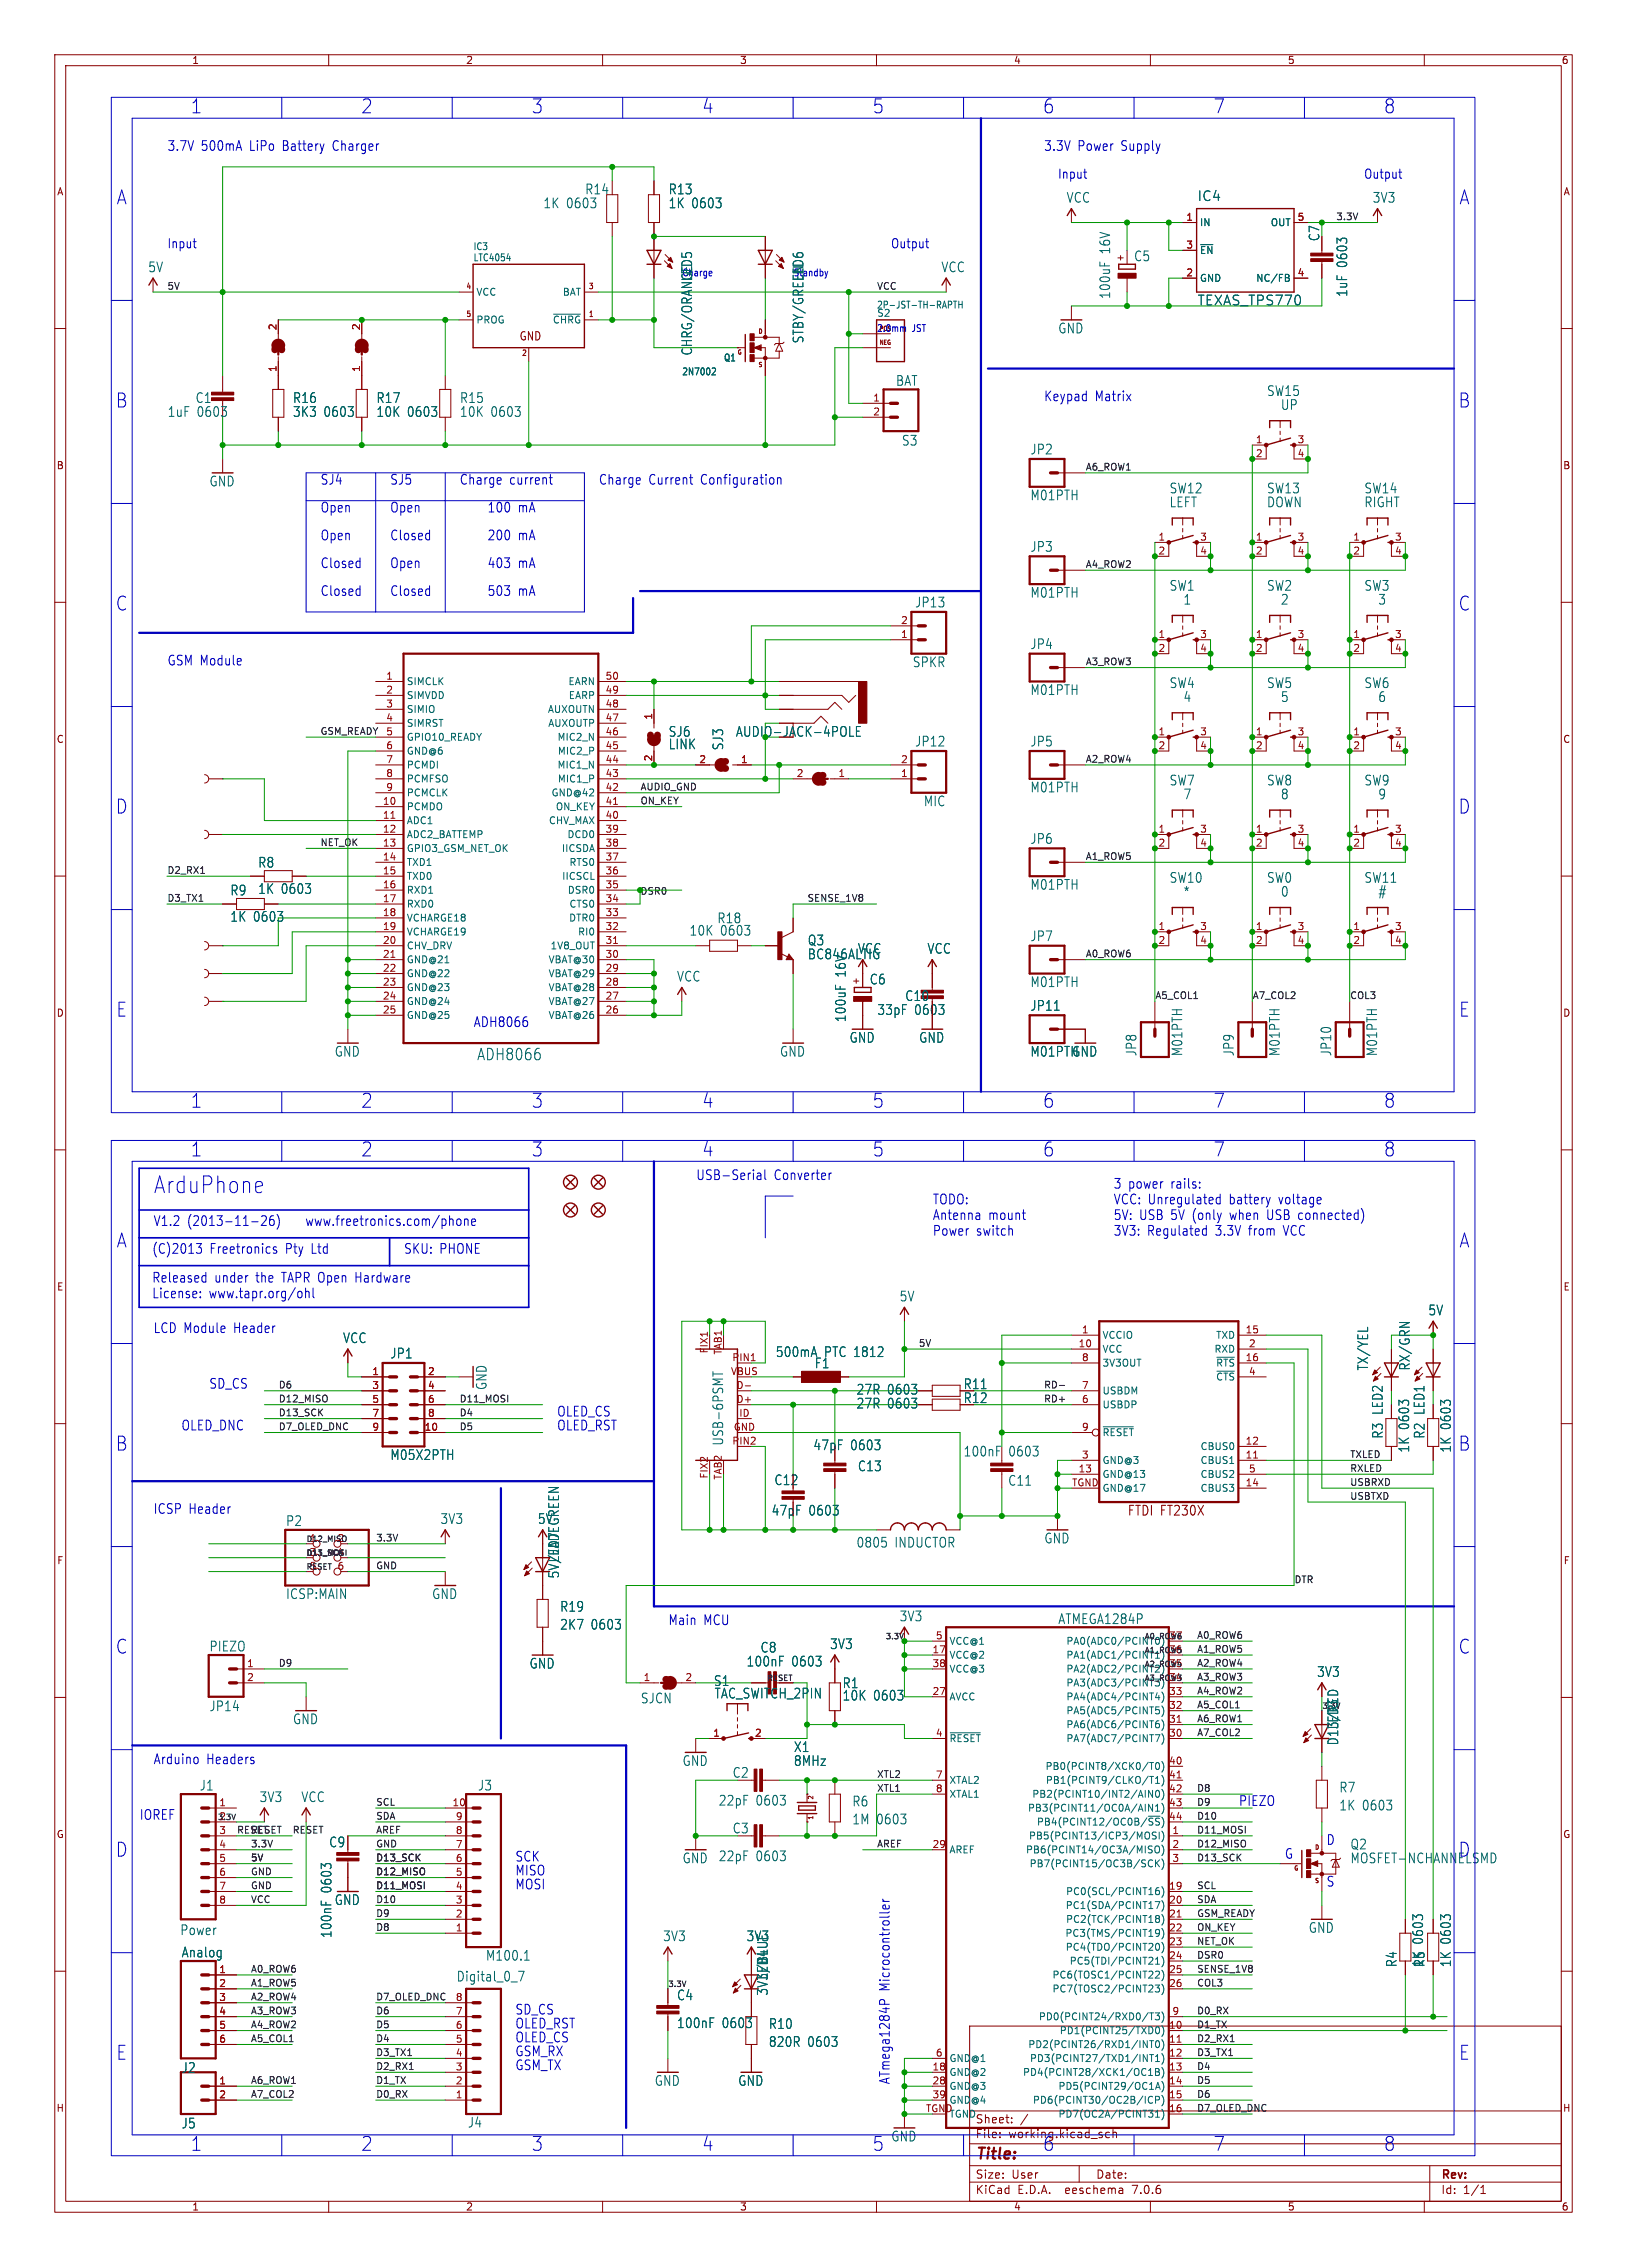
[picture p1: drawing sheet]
<svg xmlns="http://www.w3.org/2000/svg" width="297mm" height="414mm" viewBox="0 0 297 414" stroke-linecap="round" stroke-linejoin="round" font-family="sans-serif">
<defs><g id="words">
<text font-size="4.2" fill="#0000c2" x="27.9" y="218.2">ArduPhone</text>
<g font-size="3.5" fill="#0000c2">
<text x="34.8" y="20.9">1</text>
<text x="65.9" y="20.9">2</text>
<text x="97" y="20.9">3</text>
<text x="128.1" y="20.9">4</text>
<text x="159.2" y="20.9">5</text>
<text x="190.4" y="20.9">6</text>
<text x="221.5" y="20.9">7</text>
<text x="252.6" y="20.9">8</text>
<text x="21.2" y="37.6">A</text>
<text x="266.4" y="37.6">A</text>
<text x="21.1" y="74.7">B</text>
<text x="266.2" y="74.7">B</text>
<text x="21.1" y="111.7">C</text>
<text x="266.2" y="111.7">C</text>
<text x="21.1" y="148.8">D</text>
<text x="266.2" y="148.8">D</text>
<text x="21.2" y="185.9">E</text>
<text x="266.3" y="185.9">E</text>
<text x="34.8" y="202.5">1</text>
<text x="65.9" y="202.5">2</text>
<text x="97" y="202.5">3</text>
<text x="128.1" y="202.5">4</text>
<text x="159.2" y="202.5">5</text>
<text x="190.4" y="202.5">6</text>
<text x="221.5" y="202.5">7</text>
<text x="252.6" y="202.5">8</text>
<text x="34.8" y="211.4">1</text>
<text x="65.9" y="211.4">2</text>
<text x="97" y="211.4">3</text>
<text x="128.1" y="211.4">4</text>
<text x="159.2" y="211.4">5</text>
<text x="190.4" y="211.4">6</text>
<text x="221.5" y="211.4">7</text>
<text x="252.6" y="211.4">8</text>
<text x="21.2" y="228.1">A</text>
<text x="266.4" y="228.1">A</text>
<text x="21.1" y="265.2">B</text>
<text x="266.2" y="265.2">B</text>
<text x="21.1" y="302.2">C</text>
<text x="266.2" y="302.2">C</text>
<text x="21.1" y="339.3">D</text>
<text x="266.2" y="339.3">D</text>
<text x="21.2" y="376.4">E</text>
<text x="266.3" y="376.4">E</text>
<text x="34.8" y="393">1</text>
<text x="65.9" y="393">2</text>
<text x="97" y="393">3</text>
<text x="128.1" y="393">4</text>
<text x="159.2" y="393">5</text>
<text x="190.4" y="393">6</text>
<text x="221.5" y="393">7</text>
<text x="252.6" y="393">8</text>
</g>
<text font-size="2.9" fill="#006464" x="87" y="193.9">ADH8066</text>
<text font-size="2.8" fill="#840000" x="178" y="394.9">Title:</text>
<g font-size="2.5" fill="#0000c2">
<text x="30.5" y="27.7">3.7V</text>
<text x="36.7" y="27.7">500mA</text>
<text x="45.6" y="27.7">LiPo</text>
<text x="51.7" y="27.7">Battery</text>
<text x="61" y="27.7">Charger</text>
<text x="190.5" y="27.7">3.3V</text>
<text x="196.7" y="27.7">Power</text>
<text x="204.7" y="27.7">Supply</text>
<text x="190.5" y="73.4">Keypad</text>
<text x="199.9" y="73.4">Matrix</text>
<text x="58.4" y="88.7">SJ4</text>
<text x="71.1" y="88.7">SJ5</text>
<text x="83.8" y="88.7">Charge</text>
<text x="93" y="88.7">current</text>
<text x="109.2" y="88.7">Charge</text>
<text x="118.4" y="88.7">Current</text>
<text x="128" y="88.7">Configuration</text>
<text x="58.4" y="93.7">Open</text>
<text x="71.1" y="93.7">Open</text>
<text x="88.9" y="93.7">100</text>
<text x="94.5" y="93.7">mA</text>
<text x="58.4" y="98.8">Open</text>
<text x="71.1" y="98.8">Closed</text>
<text x="88.9" y="98.8">200</text>
<text x="94.5" y="98.8">mA</text>
<text x="58.4" y="103.9">Closed</text>
<text x="71.1" y="103.9">Open</text>
<text x="88.9" y="103.9">403</text>
<text x="94.5" y="103.9">mA</text>
<text x="58.4" y="109">Closed</text>
<text x="71.1" y="109">Closed</text>
<text x="88.9" y="109">503</text>
<text x="94.5" y="109">mA</text>
<text x="30.5" y="121.7">GSM Module</text>
<text x="86.4" y="187.7">ADH8066</text>
<text x="127" y="215.7">USB-Serial</text>
<text x="141.3" y="215.7">Converter</text>
<text x="170.2" y="220.1">TODO:</text>
<text x="203.2" y="217.2">3 power</text>
<text x="203.2" y="220.1">VCC: Unregulated</text>
<text x="213.8" y="217.2">rails:</text>
<text x="224.5" y="220.1">battery</text>
<text x="233.6" y="220.1">voltage</text>
<text x="27.9" y="224">V1.2</text>
<text x="34.1" y="224">(2013-11-26)</text>
<text x="55.6" y="224">www.freetronics.com/phone</text>
<text x="170.2" y="222.9">Antenna</text>
<text x="170.2" y="225.8">Power</text>
<text x="178.2" y="225.8">switch</text>
<text x="180.4" y="222.9">mount</text>
<text x="203.2" y="222.9">5V: USB 5V (only</text>
<text x="203.2" y="225.8">3V3:</text>
<text x="209.4" y="225.8">Regulated</text>
<text x="221.9" y="225.8">3.3V</text>
<text x="224.8" y="222.9">when</text>
<text x="228.1" y="225.8">from</text>
<text x="231.8" y="222.9">USB connected)</text>
<text x="234.6" y="225.8">VCC</text>
<text x="27.7" y="229.1">(C)2013</text>
<text x="38.3" y="229.1">Freetronics</text>
<text x="52.2" y="229.1">Pty</text>
<text x="57" y="229.1">Ltd</text>
<text x="73.7" y="229.1">SKU: PHONE</text>
<text x="27.7" y="234.4">Released</text>
<text x="27.7" y="237.2">License:</text>
<text x="38.1" y="237.2">www.tapr.org/ohl</text>
<text x="39.1" y="234.4">under</text>
<text x="46.8" y="234.4">the</text>
<text x="51.6" y="234.4">TAPR Open</text>
<text x="65.3" y="234.4">Hardware</text>
<text x="27.9" y="243.6">LCD Module</text>
<text x="42.7" y="243.6">Header</text>
<text x="38.1" y="253.8">SD_CS</text>
<text x="33" y="261.4">OLED_DNC</text>
<text x="101.6" y="258.8">OLED_CS</text>
<text x="101.6" y="261.4">OLED_RST</text>
<text x="27.9" y="276.6">ICSP Header</text>
<text x="121.9" y="296.9">Main</text>
<text x="128.4" y="296.9">MCU</text>
<text x="27.9" y="322.3">Arduino</text>
<text x="37.7" y="322.3">Headers</text>
<text x="226.1" y="330">PIEZO</text>
<text x="25.4" y="332.5">IOREF</text>
<text x="94" y="340.1">SCK</text>
<text x="234.4" y="339.6">G</text>
<text x="242.1" y="337.1">D</text>
<text x="94" y="342.7">MISO</text>
<text x="94" y="345.2">MOSI</text>
<text x="242.1" y="344.7">S</text>
<text x="162.6" y="363.7" transform="rotate(-90 162.6 363.7)">Microcontroller</text>
<text x="94" y="368.1">SD_CS</text>
<text x="94" y="370.6">OLED_RST</text>
<text x="94" y="373.1">OLED_CS</text>
<text x="94" y="375.7">GSM_RX</text>
<text x="94" y="378.2">GSM_TX</text>
<text x="162.6" y="380.8" transform="rotate(-90 162.6 380.8)">ATmega1284P</text>
</g>
<g font-size="2.5" fill="#006464">
<text x="106.7" y="35.7">R14</text>
<text x="122" y="35.7">R13</text>
<text x="99.1" y="38.2">1K 0603</text>
<text x="122" y="38.2">1K 0603</text>
<text x="194.6" y="37.2">VCC</text>
<text x="218.5" y="36.9">IC4</text>
<text x="250.5" y="37.2">3V3</text>
<text x="202.9" y="46.4" transform="rotate(-90 202.9 46.4)">16V</text>
<text x="206.9" y="47.9">C5</text>
<text x="241.1" y="44.1" transform="rotate(-90 241.1 44.1)">C7</text>
<text x="27" y="49.9">5V</text>
<text x="126.6" y="51.5" transform="rotate(-90 126.6 51.5)">LED5</text>
<text x="146.9" y="51.5" transform="rotate(-90 146.9 51.5)">LED6</text>
<text x="171.8" y="49.9">VCC</text>
<text x="246.1" y="48.9" transform="rotate(-90 246.1 48.9)">0603</text>
<text x="202.9" y="54.7" transform="rotate(-90 202.9 54.7)">100uF</text>
<text x="218.5" y="56">TEXAS_TPS770</text>
<text x="246.1" y="54.3" transform="rotate(-90 246.1 54.3)">1uF</text>
<text x="126.6" y="65" transform="rotate(-90 126.6 65)">CHRG/ORANGE</text>
<text x="146.9" y="62.8" transform="rotate(-90 146.9 62.8)">STBY/GREEN</text>
<text x="193.1" y="61.1">GND</text>
<text x="163.5" y="70.7">BAT</text>
<text x="30.5" y="76.3">1uF</text>
<text x="35.6" y="73.8">C1</text>
<text x="35.9" y="76.3">0603</text>
<text x="53.4" y="76.3">3K3</text>
<text x="53.4" y="73.8">R16</text>
<text x="59.1" y="76.3">0603</text>
<text x="68.6" y="76.3">10K</text>
<text x="68.6" y="73.8">R17</text>
<text x="74.3" y="76.3">0603</text>
<text x="83.9" y="76.3">10K</text>
<text x="83.9" y="73.8">R15</text>
<text x="89.6" y="76.3">0603</text>
<text x="231.2" y="72.5">SW15</text>
<text x="233.7" y="75.1">UP</text>
<text x="164.6" y="81.6">S3</text>
<text x="188" y="83.2">JP2</text>
<text x="38.2" y="89">GND</text>
<text x="188" y="91.6">M01PTH</text>
<text x="213.4" y="90.3">SW12</text>
<text x="213.4" y="92.9">LEFT</text>
<text x="231.2" y="90.3">SW13</text>
<text x="231.2" y="92.9">DOWN</text>
<text x="249" y="90.3">SW14</text>
<text x="249" y="92.9">RIGHT</text>
<text x="188" y="101">JP3</text>
<text x="167" y="111.1">JP13</text>
<text x="188" y="109.4">M01PTH</text>
<text x="213.4" y="108.1">SW1</text>
<text x="216" y="110.6">1</text>
<text x="231.2" y="108.1">SW2</text>
<text x="233.7" y="110.6">2</text>
<text x="249" y="108.1">SW3</text>
<text x="251.5" y="110.6">3</text>
<text x="188" y="118.8">JP4</text>
<text x="166.5" y="122.1">SPKR</text>
<text x="213.4" y="125.9">SW4</text>
<text x="231.2" y="125.9">SW5</text>
<text x="249" y="125.9">SW6</text>
<text x="188" y="127.1">M01PTH</text>
<text x="216" y="128.4">4</text>
<text x="233.7" y="128.4">5</text>
<text x="251.5" y="128.4">6</text>
<text x="122" y="134.8">SJ6</text>
<text x="122" y="137.1">LINK</text>
<text x="132.2" y="137.1" transform="rotate(-90 132.2 137.1)">SJ3</text>
<text x="167" y="136.5">JP12</text>
<text x="188" y="136.5">JP5</text>
<text x="213.4" y="143.7">SW7</text>
<text x="231.2" y="143.7">SW8</text>
<text x="249" y="143.7">SW9</text>
<text x="168.6" y="147.5">MIC</text>
<text x="188" y="144.9">M01PTH</text>
<text x="216" y="146.2">7</text>
<text x="233.7" y="146.2">8</text>
<text x="251.5" y="146.2">9</text>
<text x="188" y="154.3">JP6</text>
<text x="47" y="158.7">R8</text>
<text x="213.4" y="161.4">SW10</text>
<text x="231.2" y="161.4">SW0</text>
<text x="249" y="161.4">SW11</text>
<text x="42" y="163.7">R9</text>
<text x="47" y="163.5">1K 0603</text>
<text x="188" y="162.7">M01PTH</text>
<text x="216" y="164">*</text>
<text x="233.7" y="164">0</text>
<text x="251.5" y="164">#</text>
<text x="42" y="168.5">1K 0603</text>
<text x="125.8" y="171.1">10K</text>
<text x="130.9" y="168.8">R18</text>
<text x="131.5" y="171.1">0603</text>
<text x="147.4" y="172.9">Q3</text>
<text x="188" y="172.1">JP7</text>
<text x="123.5" y="179.5">VCC</text>
<text x="147.4" y="175.4">BC846ALTIG</text>
<text x="154.6" y="178.5" transform="rotate(-90 154.6 178.5)">16V</text>
<text x="156.5" y="174.4">VCC</text>
<text x="169.2" y="174.4">VCC</text>
<text x="158.7" y="180">C6</text>
<text x="160.1" y="185.6">33pF</text>
<text x="165.2" y="183">C10</text>
<text x="166.9" y="185.6">0603</text>
<text x="188" y="184.8">JP11</text>
<text x="188" y="180.5">M01PTH</text>
<text x="154.6" y="186.8" transform="rotate(-90 154.6 186.8)">100uF</text>
<text x="155" y="190.6">GND</text>
<text x="167.7" y="190.6">GND</text>
<text x="61" y="193.2">GND</text>
<text x="142.3" y="193.2">GND</text>
<text x="188" y="193.2">M01PTHGND</text>
<text x="207.7" y="193" transform="rotate(-90 207.7 193)">JP8</text>
<text x="216" y="193" transform="rotate(-90 216 193)">M01PTH</text>
<text x="225.4" y="193" transform="rotate(-90 225.4 193)">JP9</text>
<text x="233.8" y="193" transform="rotate(-90 233.8 193)">M01PTH</text>
<text x="243.2" y="193" transform="rotate(-90 243.2 193)">JP10</text>
<text x="251.6" y="193" transform="rotate(-90 251.6 193)">M01PTH</text>
<text x="164.1" y="237.9">5V</text>
<text x="62.5" y="245.5">VCC</text>
<text x="260.7" y="240.4">5V</text>
<text x="71.2" y="248.3">JP1</text>
<text x="141.5" y="248">500mA</text>
<text x="148.6" y="250.1">F1</text>
<text x="150.5" y="248">PTC 1812</text>
<text x="250" y="250.4" transform="rotate(-90 250 250.4)">TX/YEL</text>
<text x="257.6" y="250.4" transform="rotate(-90 257.6 250.4)">RX/GRN</text>
<text x="89" y="253.9" transform="rotate(-90 89 253.9)">GND</text>
<text x="156.3" y="257.4">27R</text>
<text x="156.3" y="254.9">27R</text>
<text x="162" y="257.4">0603</text>
<text x="162" y="254.9">0603</text>
<text x="252.6" y="262.8" transform="rotate(-90 252.6 262.8)">R3 LED2</text>
<text x="260.3" y="262.8" transform="rotate(-90 260.3 262.8)">R2 LED1</text>
<text x="71.2" y="266.8">M05X2PTH</text>
<text x="132.2" y="264.1" transform="rotate(-90 132.2 264.1)">USB-6PSMT</text>
<text x="148.4" y="265.1">47pF</text>
<text x="155.2" y="265.1">0603</text>
<text x="156.5" y="268.9">C13</text>
<text x="175.8" y="266.2">100nF</text>
<text x="184.1" y="266.2">0603</text>
<text x="257.4" y="265.4" transform="rotate(-90 257.4 265.4)">1K 0603</text>
<text x="265.1" y="265.4" transform="rotate(-90 265.1 265.4)">1K 0603</text>
<text x="184" y="271.5">C11</text>
<text x="52.1" y="278.9">P2</text>
<text x="80.3" y="278.5">3V3</text>
<text x="98.1" y="278.5">5V</text>
<text x="140.8" y="277">47pF</text>
<text x="147.6" y="277">0603</text>
<text x="102.3" y="285.4" transform="rotate(-90 102.3 285.4)">LED7</text>
<text x="156.3" y="282.8">0805</text>
<text x="163.3" y="282.8">INDUCTOR</text>
<text x="190.6" y="282.1">GND</text>
<text x="52.1" y="292.2">ICSP:MAIN</text>
<text x="78.8" y="292.2">GND</text>
<text x="102.3" y="288.4" transform="rotate(-90 102.3 288.4)">5V/JADEGREEN</text>
<text x="102.2" y="297.8">2K7</text>
<text x="102.2" y="294.6">R19</text>
<text x="107.9" y="297.8">0603</text>
<text x="164.1" y="296.3">3V3</text>
<text x="193.1" y="296.8">ATMEGA1284P</text>
<text x="38.2" y="301.8">PIEZO</text>
<text x="96.6" y="304.9">GND</text>
<text x="136.2" y="304.6">100nF</text>
<text x="138.7" y="302">C8</text>
<text x="144.5" y="304.6">0603</text>
<text x="151.4" y="301.4">3V3</text>
<text x="116.9" y="311.3">SJCN</text>
<text x="130.2" y="308.1">S1</text>
<text x="130.4" y="310.4">TAC_SWITCH_2PIN</text>
<text x="153.7" y="308.5">R1</text>
<text x="153.7" y="310.8">10K</text>
<text x="159.4" y="310.8">0603</text>
<text x="240.3" y="306.5">3V3</text>
<text x="38.2" y="312.7">JP14</text>
<text x="53.4" y="315.1">GND</text>
<text x="244.5" y="315.9" transform="rotate(-90 244.5 315.9)">LED3</text>
<text x="124.5" y="322.7">GND</text>
<text x="144.8" y="320.2">X1</text>
<text x="144.8" y="322.7">8MHz</text>
<text x="244.5" y="318.8" transform="rotate(-90 244.5 318.8)">D13/RED</text>
<text x="36.4" y="327.2">J1</text>
<text x="47.3" y="329.3">3V3</text>
<text x="54.9" y="329.3">VCC</text>
<text x="87.2" y="327.2">J3</text>
<text x="131.1" y="330">22pF</text>
<text x="133.7" y="324.9">C2</text>
<text x="138" y="330">0603</text>
<text x="244.4" y="327.6">R7</text>
<text x="133.7" y="335">C3</text>
<text x="155.5" y="330.1">R6</text>
<text x="155.5" y="333.4">1M 0603</text>
<text x="244.4" y="330.9">1K 0603</text>
<text x="60" y="337.6">C9</text>
<text x="124.5" y="340.5">GND</text>
<text x="131.1" y="340.1">22pF</text>
<text x="138" y="340.1">0603</text>
<text x="246.4" y="338">Q2</text>
<text x="246.4" y="340.5">MOSFET-NCHANNELSMD</text>
<text x="60.7" y="345.7" transform="rotate(-90 60.7 345.7)">0603</text>
<text x="32.8" y="353.6">Power</text>
<text x="61" y="348.1">GND</text>
<text x="238.8" y="353.2">GND</text>
<text x="33.1" y="357.7">Analog</text>
<text x="60.7" y="354" transform="rotate(-90 60.7 354)">100nF</text>
<text x="88.6" y="358.3">M100.1</text>
<text x="121" y="354.7">3V3</text>
<text x="136.2" y="354.7">3V3</text>
<text x="255.2" y="359.4" transform="rotate(-90 255.2 359.4)">R4</text>
<text x="260" y="359.4" transform="rotate(-90 260 359.4)">1K 0603</text>
<text x="260.3" y="359.4" transform="rotate(-90 260.3 359.4)">R5</text>
<text x="265.1" y="359.4" transform="rotate(-90 265.1 359.4)">1K 0603</text>
<text x="83.3" y="362.1">Digital_0_7</text>
<text x="123.5" y="365.5">C4</text>
<text x="140.4" y="364.6" transform="rotate(-90 140.4 364.6)">3V3/BLUE</text>
<text x="140.4" y="361.6" transform="rotate(-90 140.4 361.6)">LED4</text>
<text x="123.5" y="370.6">100nF</text>
<text x="131.8" y="370.6">0603</text>
<text x="140.3" y="370.8">R10</text>
<text x="140.3" y="374">820R</text>
<text x="147.4" y="374">0603</text>
<text x="33.1" y="378.8">J2</text>
<text x="119.4" y="381.1">GND</text>
<text x="134.7" y="381.1">GND</text>
<text x="33.1" y="388.9">J5</text>
<text x="85.3" y="388.8">J4</text>
<text x="162.6" y="391.3">GND</text>
</g>
<text font-size="2.5" fill="#009600" x="134.2" y="134.8">AUDIO-JACK-4POLE</text>
<g font-size="2.5" fill="#840000">
<text x="175.8" y="256.5">R12</text>
<text x="175.8" y="253.9">R11</text>
<text x="141.3" y="271.4">C12</text>
<text x="205.7" y="277.1">FTDI FT230X</text>
</g>
<g font-size="2.3" fill="#0000c2">
<text x="193" y="32.8">Input</text>
<text x="248.9" y="32.8">Output</text>
<text x="30.5" y="45.5">Input</text>
<text x="162.6" y="45.5">Output</text>
</g>
<g font-size="2.1" fill="#840000">
<text x="94.7" y="62.4">GND</text>
<text x="178" y="388">Sheet:</text>
<text x="178" y="390.7">File:</text>
<text x="184.1" y="390.7">working.kicad_sch</text>
<text x="178" y="400.9">KiCad</text>
<text x="178" y="398.1">Size:</text>
<text x="184.7" y="398.1">User</text>
<text x="185.7" y="400.9">E.D.A.</text>
<text x="194.6" y="400.9">eeschema</text>
<text x="200" y="398.1">Date:</text>
<text x="207" y="400.9">7.0.6</text>
<text x="263" y="398.3">Rev:</text>
<text x="263" y="400.9">Id:</text>
<text x="267.1" y="400.9">1/1</text>
</g>
<g font-size="1.8" fill="#840000">
<text x="35" y="11.9">1</text>
<text x="85" y="11.9">2</text>
<text x="135" y="11.9">3</text>
<text x="185" y="11.9">4</text>
<text x="235" y="11.9">5</text>
<text x="285" y="11.9">6</text>
<text x="10.3" y="35.9">A</text>
<text x="285.3" y="35.9">A</text>
<text x="205.3" y="47.9" transform="rotate(-90 205.3 47.9)">+</text>
<text x="10.3" y="85.9">B</text>
<text x="285.3" y="85.9">B</text>
<text x="10.3" y="135.9">C</text>
<text x="285.3" y="135.9">C</text>
<text x="157.1" y="180" transform="rotate(-90 157.1 180)">+</text>
<text x="10.3" y="185.9">D</text>
<text x="285.3" y="185.9">D</text>
<text x="10.3" y="235.9">E</text>
<text x="285.3" y="235.9">E</text>
<text x="10.3" y="285.9">F</text>
<text x="285.3" y="285.9">F</text>
<text x="10.3" y="335.9">G</text>
<text x="285.3" y="335.9">G</text>
<text x="10.2" y="385.9">H</text>
<text x="285.2" y="385.9">H</text>
<text x="35" y="403.9">1</text>
<text x="85" y="403.9">2</text>
<text x="135" y="403.9">3</text>
<text x="185" y="403.9">4</text>
<text x="235" y="403.9">5</text>
<text x="285" y="403.9">6</text>
</g>
<g font-size="1.8" fill="#a90000">
<text x="216.5" y="40.4">1</text>
<text x="236.8" y="40.4">5</text>
<text x="216.5" y="45.5">3</text>
<text x="216.5" y="50.5">2</text>
<text x="236.8" y="50.5">4</text>
<text x="50.5" y="60.4" transform="rotate(-90 50.5 60.4)">2</text>
<text x="65.8" y="60.4" transform="rotate(-90 65.8 60.4)">2</text>
<text x="50.5" y="68" transform="rotate(-90 50.5 68)">1</text>
<text x="65.8" y="68" transform="rotate(-90 65.8 68)">1</text>
<text x="159.3" y="73.4">1</text>
<text x="159.3" y="75.9">2</text>
<text x="229.2" y="81">1</text>
<text x="229.2" y="83.6">2</text>
<text x="236.8" y="81">3</text>
<text x="236.8" y="83.6">4</text>
<text x="211.4" y="98.8">1</text>
<text x="211.4" y="101.3">2</text>
<text x="219" y="98.8">3</text>
<text x="219" y="101.3">4</text>
<text x="229.2" y="98.8">1</text>
<text x="229.2" y="101.3">2</text>
<text x="236.8" y="98.8">3</text>
<text x="236.8" y="101.3">4</text>
<text x="246.9" y="98.8">1</text>
<text x="246.9" y="101.3">2</text>
<text x="254.6" y="98.8">3</text>
<text x="254.6" y="101.3">4</text>
<text x="164.4" y="116.6">1</text>
<text x="164.4" y="114">2</text>
<text x="211.4" y="116.6">1</text>
<text x="211.4" y="119.1">2</text>
<text x="219" y="116.6">3</text>
<text x="219" y="119.1">4</text>
<text x="229.2" y="116.6">1</text>
<text x="229.2" y="119.1">2</text>
<text x="236.8" y="116.6">3</text>
<text x="236.8" y="119.1">4</text>
<text x="246.9" y="116.6">1</text>
<text x="246.9" y="119.1">2</text>
<text x="254.6" y="116.6">3</text>
<text x="254.6" y="119.1">4</text>
<text x="70.4" y="124.2">1</text>
<text x="110.4" y="124.2">50</text>
<text x="70.4" y="126.7">2</text>
<text x="70.4" y="129.3">3</text>
<text x="70.4" y="131.8">4</text>
<text x="110.4" y="131.8">47</text>
<text x="110.4" y="129.3">48</text>
<text x="110.4" y="126.7">49</text>
<text x="119.1" y="131.5" transform="rotate(-90 119.1 131.5)">1</text>
<text x="70.4" y="136.9">6</text>
<text x="110.4" y="136.9">45</text>
<text x="110.4" y="134.4">46</text>
<text x="211.4" y="134.4">1</text>
<text x="211.4" y="136.9">2</text>
<text x="219" y="134.4">3</text>
<text x="219" y="136.9">4</text>
<text x="229.2" y="134.4">1</text>
<text x="229.2" y="136.9">2</text>
<text x="236.8" y="134.4">3</text>
<text x="236.8" y="136.9">4</text>
<text x="246.9" y="134.4">1</text>
<text x="246.9" y="136.9">2</text>
<text x="254.6" y="134.4">3</text>
<text x="254.6" y="136.9">4</text>
<text x="70.4" y="139.4">7</text>
<text x="70.4" y="142">8</text>
<text x="110.4" y="142">43</text>
<text x="110.4" y="139.4">44</text>
<text x="119.1" y="139.1" transform="rotate(-90 119.1 139.1)">2</text>
<text x="127.6" y="139.4">2</text>
<text x="135.2" y="139.4">1</text>
<text x="145.3" y="142">2</text>
<text x="153" y="142">1</text>
<text x="164.4" y="142">1</text>
<text x="164.4" y="139.4">2</text>
<text x="69.8" y="147.1">10</text>
<text x="69.8" y="149.6">11</text>
<text x="70.4" y="144.5">9</text>
<text x="110.4" y="149.6">40</text>
<text x="110.4" y="147.1">41</text>
<text x="110.4" y="144.5">42</text>
<text x="69.8" y="152.1">12</text>
<text x="69.8" y="154.7">13</text>
<text x="110.4" y="154.7">38</text>
<text x="110.4" y="152.1">39</text>
<text x="211.4" y="152.1">1</text>
<text x="211.4" y="154.7">2</text>
<text x="219" y="152.1">3</text>
<text x="219" y="154.7">4</text>
<text x="229.2" y="152.1">1</text>
<text x="229.2" y="154.7">2</text>
<text x="236.8" y="152.1">3</text>
<text x="236.8" y="154.7">4</text>
<text x="246.9" y="152.1">1</text>
<text x="246.9" y="154.7">2</text>
<text x="254.6" y="152.1">3</text>
<text x="254.6" y="154.7">4</text>
<text x="69.8" y="157.2">14</text>
<text x="69.8" y="159.8">15</text>
<text x="110.4" y="159.8">36</text>
<text x="110.4" y="157.2">37</text>
<text x="69.8" y="162.3">16</text>
<text x="69.8" y="164.8">17</text>
<text x="69.8" y="167.4">18</text>
<text x="110.4" y="167.4">33</text>
<text x="110.4" y="164.8">34</text>
<text x="110.4" y="162.3">35</text>
<text x="69.8" y="169.9">19</text>
<text x="69.8" y="172.5">20</text>
<text x="110.4" y="172.5">31</text>
<text x="110.4" y="169.9">32</text>
<text x="211.4" y="169.9">1</text>
<text x="211.4" y="172.5">2</text>
<text x="219" y="169.9">3</text>
<text x="219" y="172.5">4</text>
<text x="229.2" y="169.9">1</text>
<text x="229.2" y="172.5">2</text>
<text x="236.8" y="169.9">3</text>
<text x="236.8" y="172.5">4</text>
<text x="246.9" y="169.9">1</text>
<text x="246.9" y="172.5">2</text>
<text x="254.6" y="169.9">3</text>
<text x="254.6" y="172.5">4</text>
<text x="69.8" y="175">21</text>
<text x="69.8" y="177.5">22</text>
<text x="110.4" y="177.5">29</text>
<text x="110.4" y="175">30</text>
<text x="69.8" y="180.1">23</text>
<text x="69.8" y="182.6">24</text>
<text x="69.8" y="185.2">25</text>
<text x="110.4" y="185.2">26</text>
<text x="110.4" y="182.6">27</text>
<text x="110.4" y="180.1">28</text>
<text x="197.4" y="243.6">1</text>
<text x="227.3" y="243.6">15</text>
<text x="67.9" y="251.2">1</text>
<text x="78" y="251.2">2</text>
<text x="129.3" y="247.3" transform="rotate(-90 129.3 247.3)">FIX1</text>
<text x="131.8" y="247.5" transform="rotate(-90 131.8 247.5)">TAB1</text>
<text x="133.3" y="251.2">VBUS</text>
<text x="133.6" y="248.7">PIN1</text>
<text x="196.8" y="246.1">10</text>
<text x="197.4" y="248.7">8</text>
<text x="227.3" y="248.7">16</text>
<text x="227.9" y="246.1">2</text>
<text x="227.9" y="251.2">4</text>
<text x="67.9" y="253.7">3</text>
<text x="67.9" y="256.3">5</text>
<text x="78" y="253.7">4</text>
<text x="78" y="256.3">6</text>
<text x="134.4" y="256.3">D+</text>
<text x="134.4" y="253.7">D-</text>
<text x="197.4" y="256.3">6</text>
<text x="197.4" y="253.7">7</text>
<text x="67.9" y="258.8">7</text>
<text x="67.9" y="261.4">9</text>
<text x="77.4" y="261.4">10</text>
<text x="78" y="258.8">8</text>
<text x="133.6" y="263.9">PIN2</text>
<text x="133.9" y="261.4">GND</text>
<text x="134.9" y="258.8">ID</text>
<text x="197.4" y="261.4">9</text>
<text x="227.3" y="263.9">12</text>
<text x="196.8" y="269">13</text>
<text x="197.4" y="266.4">3</text>
<text x="227.3" y="266.4">11</text>
<text x="227.9" y="269">5</text>
<text x="129.3" y="270.1" transform="rotate(-90 129.3 270.1)">FIX2</text>
<text x="131.8" y="270.3" transform="rotate(-90 131.8 270.3)">TAB2</text>
<text x="195.6" y="271.5">TGND</text>
<text x="227.3" y="271.5">14</text>
<text x="61.5" y="286.8">6</text>
<text x="170.7" y="299.5">5</text>
<text x="45" y="304.5">1</text>
<text x="170.1" y="302">17</text>
<text x="170.1" y="304.5">38</text>
<text x="45" y="307.1">2</text>
<text x="117.4" y="307.1">1</text>
<text x="125" y="307.1">2</text>
<text x="170.1" y="309.6">27</text>
<text x="213.3" y="309.6">33</text>
<text x="130.1" y="317.2">1</text>
<text x="137.7" y="317.2">2</text>
<text x="170.7" y="317.2">4</text>
<text x="213.3" y="317.2">30</text>
<text x="213.3" y="314.7">31</text>
<text x="213.3" y="312.2">32</text>
<text x="213.3" y="322.3">40</text>
<text x="39.9" y="329.9">1</text>
<text x="82.5" y="329.9">10</text>
<text x="170.7" y="324.9">7</text>
<text x="170.7" y="327.4">8</text>
<text x="213.3" y="324.9">41</text>
<text x="213.3" y="327.4">42</text>
<text x="213.3" y="329.9">43</text>
<text x="39.9" y="335">3</text>
<text x="83.1" y="335">8</text>
<text x="83.1" y="332.5">9</text>
<text x="213.3" y="332.5">44</text>
<text x="213.9" y="335">1</text>
<text x="39.9" y="337.6">4</text>
<text x="39.9" y="340.1">5</text>
<text x="83.1" y="340.1">6</text>
<text x="83.1" y="337.6">7</text>
<text x="170.1" y="337.6">29</text>
<text x="213.9" y="337.6">2</text>
<text x="213.9" y="340.1">3</text>
<text x="39.9" y="342.6">6</text>
<text x="39.9" y="345.2">7</text>
<text x="39.9" y="347.7">8</text>
<text x="83.1" y="347.7">3</text>
<text x="83.1" y="345.2">4</text>
<text x="83.1" y="342.6">5</text>
<text x="213.3" y="345.2">19</text>
<text x="213.3" y="347.7">20</text>
<text x="83.1" y="352.8">1</text>
<text x="83.1" y="350.3">2</text>
<text x="213.3" y="350.3">21</text>
<text x="213.3" y="352.8">22</text>
<text x="213.3" y="355.3">23</text>
<text x="213.3" y="357.9">24</text>
<text x="39.9" y="360.4">1</text>
<text x="39.9" y="363">2</text>
<text x="39.9" y="365.5">3</text>
<text x="83.1" y="365.5">8</text>
<text x="213.3" y="360.4">25</text>
<text x="213.3" y="363">26</text>
<text x="39.9" y="368">4</text>
<text x="39.9" y="370.6">5</text>
<text x="83.1" y="370.6">6</text>
<text x="83.1" y="368">7</text>
<text x="213.3" y="370.6">10</text>
<text x="213.9" y="368">9</text>
<text x="39.9" y="373.1">6</text>
<text x="83.1" y="375.7">4</text>
<text x="83.1" y="373.1">5</text>
<text x="170.7" y="375.7">6</text>
<text x="213.3" y="373.1">11</text>
<text x="213.3" y="375.7">12</text>
<text x="39.9" y="380.7">1</text>
<text x="39.9" y="383.3">2</text>
<text x="83.1" y="383.3">1</text>
<text x="83.1" y="380.7">2</text>
<text x="83.1" y="378.2">3</text>
<text x="170.1" y="378.2">18</text>
<text x="170.1" y="380.7">28</text>
<text x="170.1" y="383.3">39</text>
<text x="213.3" y="378.2">13</text>
<text x="213.3" y="380.7">14</text>
<text x="213.3" y="383.3">15</text>
<text x="168.9" y="385.8">TGND</text>
<text x="173.2" y="386.9">TGND</text>
<text x="213.3" y="385.8">16</text>
</g>
<g font-size="1.8" fill="#006464">
<text x="218.9" y="41.5">IN</text>
<text x="231.9" y="41.5">OUT</text>
<text x="86.3" y="45.9">IC3</text>
<text x="86.3" y="47.9">LTC4054</text>
<text x="218.9" y="46.6">~{EN}</text>
<text x="124.5" y="50.6">Charge</text>
<text x="144.8" y="50.6">Standby</text>
<text x="218.9" y="51.7">GND</text>
<text x="229.2" y="51.7">NC/FB</text>
<text x="86.9" y="54.2">VCC</text>
<text x="86.9" y="59.3">PROG</text>
<text x="100.8" y="59.3">~{CHRG}</text>
<text x="102.6" y="54.2">BAT</text>
<text x="160" y="56.6">2P-JST-TH-RAPTH</text>
<text x="160" y="58.1">S2</text>
<text x="124.4" y="68.7">2N7002</text>
<text x="132.1" y="66.2">Q1</text>
<text x="74.2" y="125.3">SIMCLK</text>
<text x="103.7" y="125.3">EARN</text>
<text x="74.2" y="127.9">SIMVDD</text>
<text x="74.2" y="130.4">SIMIO</text>
<text x="99.9" y="130.4">AUXOUTN</text>
<text x="103.7" y="127.9">EARP</text>
<text x="74.2" y="132.9">SIMRST</text>
<text x="74.2" y="135.5">GPIO10_READY</text>
<text x="100" y="132.9">AUXOUTP</text>
<text x="101.7" y="135.5">MIC2_N</text>
<text x="74.2" y="138">GND@6</text>
<text x="74.2" y="140.6">PCMDI</text>
<text x="74.2" y="143.1">PCMFSO</text>
<text x="101.7" y="140.6">MIC1_N</text>
<text x="101.7" y="143.1">MIC1_P</text>
<text x="101.7" y="138">MIC2_P</text>
<text x="74.2" y="148.2">PCMDO</text>
<text x="74.2" y="145.6">PCMCLK</text>
<text x="100.6" y="145.6">GND@42</text>
<text x="101.4" y="148.2">ON_KEY</text>
<text x="74.2" y="150.7">ADC1</text>
<text x="74.2" y="153.3">ADC2_BATTEMP</text>
<text x="74.2" y="155.8">GPIO3_GSM_NET_OK</text>
<text x="100.1" y="150.7">CHV_MAX</text>
<text x="102.5" y="155.8">IICSDA</text>
<text x="103.5" y="153.3">DCD0</text>
<text x="74.2" y="158.3">TXD1</text>
<text x="74.2" y="160.9">TXD0</text>
<text x="102.5" y="160.9">IICSCL</text>
<text x="103.9" y="158.3">RTS0</text>
<text x="74.2" y="163.4">RXD1</text>
<text x="74.2" y="166">RXD0</text>
<text x="103.5" y="163.4">DSR0</text>
<text x="103.9" y="166">CTS0</text>
<text x="74.2" y="168.5">VCHARGE18</text>
<text x="74.2" y="171">VCHARGE19</text>
<text x="74.2" y="173.6">CHV_DRV</text>
<text x="100.4" y="173.6">1V8_OUT</text>
<text x="103.8" y="168.5">DTR0</text>
<text x="105.4" y="171">RI0</text>
<text x="74.2" y="176.1">GND@21</text>
<text x="74.2" y="178.7">GND@22</text>
<text x="100" y="178.7">VBAT@29</text>
<text x="100" y="176.1">VBAT@30</text>
<text x="74.2" y="181.2">GND@23</text>
<text x="74.2" y="183.7">GND@24</text>
<text x="100" y="183.7">VBAT@27</text>
<text x="100" y="181.2">VBAT@28</text>
<text x="74.2" y="186.3">GND@25</text>
<text x="100" y="186.3">VBAT@26</text>
<text x="201.2" y="244.7">VCCIO</text>
<text x="221.9" y="244.7">TXD</text>
<text x="201.2" y="247.2">VCC</text>
<text x="201.2" y="249.8">3V3OUT</text>
<text x="221.6" y="247.2">RXD</text>
<text x="221.9" y="249.8">~{RTS}</text>
<text x="201.2" y="257.4">USBDP</text>
<text x="201.2" y="254.9">USBDM</text>
<text x="221.9" y="252.3">~{CTS}</text>
<text x="201.2" y="262.5">~{RESET}</text>
<text x="201.2" y="267.6">GND@3</text>
<text x="219.1" y="267.6">CBUS1</text>
<text x="219.1" y="265">CBUS0</text>
<text x="201.2" y="270.1">GND@13</text>
<text x="201.2" y="272.6">GND@17</text>
<text x="219.1" y="272.6">CBUS3</text>
<text x="219.1" y="270.1">CBUS2</text>
<text x="173.2" y="303.1">VCC@2</text>
<text x="173.2" y="305.7">VCC@3</text>
<text x="173.2" y="300.6">VCC@1</text>
<text x="194.6" y="305.7">PA2(ADC2/PCINT2)</text>
<text x="194.6" y="303.1">PA1(ADC1/PCINT1)</text>
<text x="194.6" y="300.6">PA0(ADC0/PCINT0)</text>
<text x="173.2" y="310.7">AVCC</text>
<text x="194.6" y="310.7">PA4(ADC4/PCINT4)</text>
<text x="194.6" y="308.2">PA3(ADC3/PCINT3)</text>
<text x="194.6" y="315.8">PA6(ADC6/PCINT6)</text>
<text x="194.6" y="313.3">PA5(ADC5/PCINT5)</text>
<text x="173.2" y="318.4">~{RESET}</text>
<text x="190.8" y="323.4">PB0(PCINT8/XCK0/T0)</text>
<text x="194.6" y="318.4">PA7(ADC7/PCINT7)</text>
<text x="173.2" y="326">XTAL2</text>
<text x="173.2" y="328.5">XTAL1</text>
<text x="188.3" y="328.5">PB2(PCINT10/INT2/AIN0)</text>
<text x="190.8" y="326">PB1(PCINT9/CLKO/T1)</text>
<text x="187.6" y="331.1">PB3(PCINT11/OC0A/AIN1)</text>
<text x="189.2" y="333.6">PB4(PCINT12/OC0B/~{SS})</text>
<text x="173.2" y="338.7">AREF</text>
<text x="187.2" y="338.7">PB6(PCINT14/OC3A/MISO)</text>
<text x="187.7" y="336.1">PB5(PCINT13/ICP3/MOSI)</text>
<text x="187.9" y="341.2">PB7(PCINT15/OC3B/SCK)</text>
<text x="194.5" y="346.3">PC0(SCL/PCINT16)</text>
<text x="194.4" y="353.9">PC3(TMS/PCINT19)</text>
<text x="194.4" y="348.8">PC1(SDA/PCINT17)</text>
<text x="194.5" y="351.4">PC2(TCK/PCINT18)</text>
<text x="194.4" y="356.5">PC4(TDO/PCINT20)</text>
<text x="195.2" y="359">PC5(TDI/PCINT21)</text>
<text x="192" y="361.5">PC6(TOSC1/PCINT22)</text>
<text x="192" y="364.1">PC7(TOSC2/PCINT23)</text>
<text x="189.5" y="369.2">PD0(PCINT24/RXD0/T3)</text>
<text x="193.4" y="371.7">PD1(PCINT25/TXD0)</text>
<text x="173.2" y="376.8">GND@1</text>
<text x="187.6" y="374.2">PD2(PCINT26/RXD1/INT0)</text>
<text x="187.9" y="376.8">PD3(PCINT27/TXD1/INT1)</text>
<text x="173.2" y="379.3">GND@2</text>
<text x="173.2" y="381.9">GND@3</text>
<text x="186.6" y="379.3">PD4(PCINT28/XCK1/OC1B)</text>
<text x="193.1" y="381.9">PD5(PCINT29/OC1A)</text>
<text x="173.2" y="384.4">GND@4</text>
<text x="188.5" y="384.4">PD6(PCINT30/OC2B/ICP)</text>
<text x="193.1" y="386.9">PD7(OC2A/PCINT31)</text>
</g>
<g font-size="1.8" fill="#0000c2">
<text x="160" y="60.7">2.0mm</text>
<text x="166.5" y="60.7">JST</text>
</g>
<g font-size="1.8" fill="#0f0f0f">
<text x="56.4" y="281.7">1</text>
<text x="61.5" y="281.7">2</text>
<text x="56.4" y="284.2">3</text>
<text x="56.4" y="286.8">5</text>
<text x="61.5" y="284.2">4</text>
<text x="213.3" y="299.5">37</text>
<text x="213.3" y="304.5">35</text>
<text x="213.3" y="302">36</text>
<text x="213.3" y="307.1">34</text>
<text x="39.9" y="332.5">2</text>
</g>
<g font-size="1.7" fill="#0f0f0f">
<text x="243.8" y="40.3">3.3V</text>
<text x="30.5" y="53">5V</text>
<text x="160" y="53">VCC</text>
<text x="198.1" y="86">A6_ROW1</text>
<text x="198.1" y="103.8">A4_ROW2</text>
<text x="198.1" y="121.6">A3_ROW3</text>
<text x="58.4" y="134.3">GSM_READY 5</text>
<text x="198.1" y="139.4">A2_ROW4</text>
<text x="116.8" y="147">ON_KEY</text>
<text x="116.8" y="144.4">AUDIO_GND</text>
<text x="58.4" y="154.6">NET_OK</text>
<text x="30.5" y="159.7">D2_RX1</text>
<text x="198.1" y="157.1">A1_ROW5</text>
<text x="30.5" y="164.8">D3_TX1</text>
<text x="147.3" y="164.8">SENSE_1V8</text>
<text x="198.1" y="174.9">A0_ROW6</text>
<text x="210.8" y="182.5">A5_COL1</text>
<text x="228.6" y="182.5">A7_COL2</text>
<text x="246.4" y="182.5">COL3</text>
<text x="167.6" y="246">5V</text>
<text x="50.8" y="253.7">D6</text>
<text x="50.8" y="256.2">D12_MISO</text>
<text x="83.8" y="256.2">D11_MOSI</text>
<text x="190.5" y="256.2">RD+</text>
<text x="190.5" y="253.7">RD-</text>
<text x="50.8" y="261.3">D7_OLED_DNC</text>
<text x="50.8" y="258.7">D13_SCK</text>
<text x="83.8" y="258.7">D4</text>
<text x="83.8" y="261.3">D5</text>
<text x="246.4" y="268.9">RXLED</text>
<text x="246.4" y="266.4">TXLED</text>
<text x="246.4" y="274">USBTXD</text>
<text x="246.4" y="271.4">USBRXD</text>
<text x="68.6" y="281.6">3.3V</text>
<text x="68.6" y="286.7">GND</text>
<text x="236.2" y="289.2">DTR</text>
<text x="218.4" y="299.4">A0_ROW6</text>
<text x="50.8" y="304.5">D9</text>
<text x="218.4" y="304.5">A2_ROW4</text>
<text x="218.4" y="301.9">A1_ROW5</text>
<text x="218.4" y="309.5">A4_ROW2</text>
<text x="218.4" y="307">A3_ROW3</text>
<text x="218.4" y="312.1">A5_COL1</text>
<text x="218.4" y="317.2">A7_COL2</text>
<text x="218.4" y="314.6">A6_ROW1</text>
<text x="68.6" y="329.9">SCL</text>
<text x="160" y="327.3">XTL1</text>
<text x="160" y="324.8">XTL2</text>
<text x="218.4" y="327.3">D8</text>
<text x="218.4" y="329.9">D9</text>
<text x="43.2" y="334.9">RESET</text>
<text x="45.7" y="334.9">RESET</text>
<text x="53.3" y="334.9">RESET</text>
<text x="68.6" y="334.9">AREF</text>
<text x="68.6" y="332.4">SDA</text>
<text x="218.4" y="332.4">D10</text>
<text x="218.4" y="334.9">D11_MOSI</text>
<text x="45.7" y="340">5V</text>
<text x="45.7" y="337.5">3.3V</text>
<text x="68.6" y="340">D13_SCK</text>
<text x="68.6" y="337.5">GND</text>
<text x="160" y="337.5">AREF</text>
<text x="218.4" y="337.5">D12_MISO</text>
<text x="218.4" y="340">D13_SCK</text>
<text x="45.7" y="347.6">VCC</text>
<text x="45.7" y="345.1">GND</text>
<text x="45.7" y="342.6">GND</text>
<text x="68.6" y="345.1">D11_MOSI</text>
<text x="68.6" y="342.6">D12_MISO</text>
<text x="68.6" y="347.6">D10</text>
<text x="218.4" y="345.1">SCL</text>
<text x="218.4" y="347.6">SDA</text>
<text x="68.6" y="350.2">D9</text>
<text x="68.6" y="352.7">D8</text>
<text x="218.4" y="350.2">GSM_READY</text>
<text x="218.4" y="352.7">ON_KEY</text>
<text x="218.4" y="357.8">DSR0</text>
<text x="218.4" y="355.3">NET_OK</text>
<text x="45.7" y="365.4">A2_ROW4</text>
<text x="45.7" y="360.3">A0_ROW6</text>
<text x="45.7" y="362.9">A1_ROW5</text>
<text x="68.6" y="365.4">D7_OLED_DNC</text>
<text x="218.4" y="362.9">COL3</text>
<text x="218.4" y="360.3">SENSE_1V8</text>
<text x="45.7" y="368">A3_ROW3</text>
<text x="45.7" y="370.5">A4_ROW2</text>
<text x="68.6" y="370.5">D5</text>
<text x="68.6" y="368">D6</text>
<text x="218.4" y="368">D0_RX</text>
<text x="218.4" y="370.5">D1_TX</text>
<text x="45.7" y="373">A5_COL1</text>
<text x="68.6" y="373">D4</text>
<text x="68.6" y="375.6">D3_TX1</text>
<text x="218.4" y="375.6">D3_TX1</text>
<text x="218.4" y="373">D2_RX1</text>
<text x="45.7" y="383.2">A7_COL2</text>
<text x="45.7" y="380.7">A6_ROW1</text>
<text x="68.6" y="383.2">D0_RX</text>
<text x="68.6" y="378.1">D2_RX1</text>
<text x="68.6" y="380.7">D1_TX</text>
<text x="218.4" y="383.2">D6</text>
<text x="218.4" y="378.1">D4</text>
<text x="218.4" y="380.7">D5</text>
<text x="218.4" y="385.7">D7_OLED_DNC</text>
</g>
<text font-size="1.7" fill="#009600" x="116.8" y="163.5">DSR0</text>
<g font-size="1.4" fill="#840000">
<text x="85" y="53">4</text>
<text x="107.4" y="53">3</text>
<text x="85" y="58.1">5</text>
<text x="107.4" y="58.1">1</text>
<text x="95.2" y="65.2">2</text>
</g>
<g font-size="1.4" fill="#0f0f0f">
<text x="55.9" y="281.7">D12_MISO</text>
<text x="55.9" y="286.7">RESET</text>
<text x="55.9" y="284.2">D13_SCK</text>
<text x="161.6" y="299.4">3.3V</text>
<text x="208.8" y="299.4">A0_ROW6</text>
<text x="208.8" y="302">A1_ROW5</text>
<text x="208.8" y="304.5">A2_ROW4</text>
<text x="139.9" y="307.1">RESET</text>
<text x="208.8" y="307.1">A3_ROW3</text>
<text x="39.6" y="332.5">3.3V</text>
</g>
<g font-size="1.4" fill="#006464">
<text x="241.3" y="312.1">3.3V</text>
<text x="121.9" y="362.9">3.3V</text>
</g>
<g font-size="1.2" fill="#840000">
<text x="148.7" y="328.8" transform="rotate(-90 148.7 328.8)">2</text>
<text x="148.7" y="332.4" transform="rotate(-90 148.7 332.4)">1</text>
</g>
<g font-size="1.1" fill="#840000">
<text x="134.5" y="65">G</text>
<text x="138.3" y="61.2">D</text>
<text x="160.4" y="63.2">NEG</text>
<text x="138.3" y="67.2">S</text>
<text x="236.1" y="341.8">G</text>
<text x="239.9" y="338">D</text>
<text x="239.9" y="344.1">S</text>
</g>
<text font-size="1.1" fill="#0000c2" x="160.4" y="60.6">POS</text>
</g></defs>
<g fill="none" stroke="#840000" stroke-width=".18">
<path d="M10 10h277v394h-277zM12 12h273v390h-273zM60 10v2M110 10v2M160 10v2M210 10v2M260 10v2M110.7 35.6h2.1v5h-2.1zM111.8 33v2.6M118.4 35.6h2v5h-2zM119.4 33v2.6M195.6 38.1v2.5"/>
<path d="M251.5 38.1v2.5M10 60h2M27.9 50.8v2.5M50.8 58.4v3.4M66 58.4v3.4M83.8 58.4h2.6M83.8 53.3h2.6M106.7 58.4h2.5M106.7 53.3h2.5M111.8 40.6v2.6M119.4 40.6v10.2M121.3 47.6l1.4 1.4"/>
<path d="M121.4 46.5l1.4 1.4M139.7 43.2v7.6M139.7 58.4v3.2M141.6 47.6l1.4 1.4M141.7 46.5l1.4 1.4M172.7 50.8v2.5M195.6 55.9v2.5M205.7 45.7v2.6M205.7 50.8v2.5M215.9 40.6h2.5M215.9 50.8h2.5M215.9 45.7h2.5"/>
<path d="M236.2 40.6h2.6M236.2 50.8h2.6M241.3 43.2v3M241.3 47.8v3M285 60h2M40.6 68.6v3M40.6 73.2v3M49.8 71.1h2v5.1h-2zM50.8 65.2v5.9M50.8 76.2v2.5M65 71.1h2.1v5.1h-2.1zM66 65.2v5.9"/>
<path d="M66 76.2v2.5M80.3 71.1h2v5.1h-2zM81.3 68.6v2.5M81.3 76.2v2.5M96.5 63.5v2.5M134.6 63.5h.1M134.6 63.5h1.4M137.7 63.5l1.2-.5v1zM137.7 61.6h4.5v1.1M138.8 63.5h.9v5.1M142.2 64.1v1.3h-4.5M142.2 62.7l.7 1.4h-1.3z"/>
<path d="M143.1 62.5l-.2 .2h-1.3l-.2 .3M157.5 73.7h5.1M157.5 76.2h5.1M157.5 63.5h5.1M157.5 61h5.1M233.7 76.8v1.3M233.7 78.7v.7M40.6 83.8v2.6M193 86.4h5.1M210.8 99.1h2.6v2.5h-2.6M215.9 94.6v1.3M215.9 96.5v.7"/>
<path d="M215.9 97.8v.6M221 99.1h-2.6v2.5h2.6M228.6 81.3h2.5v2.5h-2.5M228.6 99.1h2.5v2.5h-2.5M233.7 80v.6M233.7 94.6v1.3M233.7 96.5v.7M233.7 97.8v.6M238.8 81.3h-2.6v2.5h2.6M238.8 99.1h-2.6v2.5h2.6M246.4 99.1h2.5v2.5h-2.5M251.5 94.6v1.3"/>
<path d="M251.5 96.5v.7M251.5 97.8v.6M256.5 99.1h-2.5v2.5h2.5M10 110h2M162.6 116.8h5M162.6 114.3h5M193 104.1h5.1M210.8 116.8h2.6v2.6h-2.6M215.9 112.4v1.3M215.9 114.3v.6M215.9 115.6v.6M221 116.8h-2.6v2.6h2.6"/>
<path d="M228.6 116.8h2.5v2.6h-2.5M233.7 112.4v1.3M233.7 114.3v.6M233.7 115.6v.6M238.8 116.8h-2.6v2.6h2.6M246.4 116.8h2.5v2.6h-2.5M251.5 112.4v1.3M251.5 114.3v.6M251.5 115.6v.6M256.5 116.8h-2.5v2.6h2.5M285 110h2M68.6 139.7h5.1"/>
<path d="M68.6 129.5h5.1M68.6 127h5.1M68.6 124.5h5.1M68.6 132.1h5.1M68.6 137.2h5.1M68.6 134.6h5.1M109.2 139.7h5.1M109.2 129.5h5.1M109.2 127h5.1M109.2 124.5h5.1M109.2 132.1h5.1M109.2 137.2h5.1"/>
<path d="M109.2 134.6h5.1M119.4 129.5v3.5M119.4 136.3v3.4M127 139.7h3.4M133.7 139.7h3.5M142.2 127h11.5l1.2 1.3 1.3-1.3M142.2 129.5h8.9l1.3-1.2 1.3 1.2M142.2 124.5h15.3M148.6 132.1l1.3-1.3 1.2 1.3M162.6 139.7h5M193 139.7h5.1M193 121.9h5.1"/>
<path d="M210.8 134.6h2.6v2.6h-2.6M215.9 130.2v1.2M215.9 132.1v.6M215.9 133.3v.7M221 134.6h-2.6v2.6h2.6M228.6 134.6h2.5v2.6h-2.5M233.7 130.2v1.2M233.7 132.1v.6M233.7 133.3v.7M238.8 134.6h-2.6v2.6h2.6M246.4 134.6h2.5v2.6h-2.5M251.5 130.2v1.2"/>
<path d="M251.5 132.1v.6M251.5 133.3v.7M256.5 134.6h-2.5v2.6h2.5M10 160h2M37.3 141.5a.76 .76 0 0 1 .8 .7 .76 .76 0 0 1-.8 .8M37.3 151.6a.76 .76 0 0 1 .8 .8 .76 .76 0 0 1-.8 .8M38.1 142.2h2.5M38.1 152.4h2.5M40.6 142.2h.1M40.6 152.4h.1M48.3 159h5v2h-5zM68.6 142.2h5.1"/>
<path d="M68.6 147.3h5.1M68.6 149.9h5.1M68.6 152.4h5.1M68.6 154.9h5.1M68.6 157.5h5.1M68.6 144.8h5.1M109.2 142.2h5.1M109.2 147.3h5.1M109.2 149.9h5.1M109.2 152.4h5.1M109.2 154.9h5.1M109.2 157.5h5.1"/>
<path d="M109.2 144.8h5.1M144.8 142.2h3.4M151.5 142.2h3.4M162.6 142.2h5M193 157.5h5.1M210.8 152.4h2.6v2.5h-2.6M215.9 148v1.2M215.9 149.9v.6M215.9 151.1v.7M221 152.4h-2.6v2.5h2.6M228.6 152.4h2.5v2.5h-2.5M233.7 148v1.2"/>
<path d="M233.7 149.9v.6M233.7 151.1v.7M238.8 152.4h-2.6v2.5h2.6M246.4 152.4h2.5v2.5h-2.5M251.5 148v1.2M251.5 149.9v.6M251.5 151.1v.7M256.5 152.4h-2.5v2.5h2.5M285 160h2M37.3 177a.76 .76 0 0 1 .8 .8 .76 .76 0 0 1-.8 .8M37.3 172a.76 .76 0 0 1 .8 .7 .76 .76 0 0 1-.8 .8M38.1 172.7h2.5"/>
<path d="M38.1 177.8h2.5M40.6 177.8h.1M40.6 172.7h.1M40.6 165.1h2.6M43.2 164.1h5.1v2h-5.1zM45.7 160h2.6M48.3 165.1h2.5M53.3 160h2.6M68.6 160h5.1M68.6 170.2h5.1M68.6 172.7h5.1M68.6 162.6h5.1"/>
<path d="M68.6 165.1h5.1M68.6 167.6h5.1M68.6 175.3h5.1M68.6 177.8h5.1M109.2 160h5.1M109.2 170.2h5.1M109.2 172.7h5.1M109.2 162.6h5.1M109.2 165.1h5.1M109.2 167.6h5.1M109.2 175.3h5.1M109.2 177.8h5.1"/>
<path d="M127 172.7h2.5M129.5 171.7h5.1v2h-5.1zM134.6 172.7h2.6M139.7 172.7h2.5M142.5 174.1l1.3 .7M144 174.2l.8 1.1h-1.3zM144.8 167.6v2.6l-2.1 1M144.8 175.3v2.5M157.5 175.3v5M170.2 175.3v5.5M193 175.3h5.1M210.8 170.2h2.6v2.5h-2.6"/>
<path d="M215.9 165.7v1.3M215.9 167.6v.7M215.9 168.9v.6M221 170.2h-2.6v2.5h2.6M228.6 170.2h2.5v2.5h-2.5M233.7 165.7v1.3M233.7 167.6v.7M233.7 168.9v.6M238.8 170.2h-2.6v2.5h2.6M246.4 170.2h2.5v2.5h-2.5M251.5 165.7v1.3M251.5 167.6v.7"/>
<path d="M251.5 168.9v.6M256.5 170.2h-2.5v2.5h2.5M37.3 182.1a.76 .76 0 0 1 .8 .8 .76 .76 0 0 1-.8 .7M38.1 182.9h2.5M40.6 182.9h.1M63.5 188v2.5M68.6 180.3h5.1M68.6 182.9h5.1M68.6 185.4h5.1M109.2 180.3h5.1M109.2 182.9h5.1M109.2 185.4h5.1"/>
<path d="M124.5 180.3v2.6M144.8 188v2.5M157.5 182.9v5.1M170.2 182.4v5.6M193 188h5.1v2.5M210.8 182.9v5.1M228.6 182.9v5.1M246.4 182.9v5.1M10 210h2M285 210h2M165.1 238.8v2.5M10 260h2"/>
<path d="M63.5 246.4v2.5M66 251.5h5.1M66 259.1h5.1M66 256.5h5.1M66 254h5.1M76.2 251.5h5.1M76.2 259.1h5.1M76.2 256.5h5.1M76.2 254h5.1M83.8 251.5h2.6M134.6 259.1h2.6M134.6 254h2.6"/>
<path d="M144.8 251.5h2.5M152.4 251.5h2.5M167.6 256.5h2.6M167.6 254h2.6M170.2 253h5.1v2h-5.1zM170.2 255.5h5.1v2.1h-5.1zM195.6 256.5h5.1M195.6 254h5.1M195.6 243.8h5.1M195.6 246.4h5.1M195.6 248.9h5.1M226.1 251.5h5"/>
<path d="M226.1 243.8h5M226.1 246.4h5M226.1 248.9h5M252 249.7l-1.4 1.4M252.1 250.8l-1.4 1.4M253 259.1h2v5.1h-2zM254 246.4v7.6M254 256.5v2.6M259.6 249.7l-1.4 1.4M259.7 250.8l-1.4 1.4M260.6 259.1h2v5.1h-2zM261.6 241.3v2.5"/>
<path d="M261.6 246.4v7.6M261.6 256.5v2.6M285 260h2M66 261.6h5.1M76.2 261.6h5.1M81.3 279.4v2.5M99.1 279.4v12.7M144.8 273.8v3.1M152.4 264.2v3M152.4 268.7v3.1M160 279.4h2.6M172.7 279.4h2.6"/>
<path d="M182.9 264.2v3M182.9 268.7v3.1M193 276.9v2.5M195.6 266.7h5.1M195.6 269.2h5.1M195.6 271.8h5.1M195.6 261.6h3.8M226.1 264.2h5M226.1 266.7h5M226.1 269.2h5M226.1 271.8h5M254 264.2v2.5"/>
<path d="M261.6 264.2v2.5M62.2 281.9h1.3M62.2 284.5h1.3M62.2 287h1.3M81.3 287v2.6M97 285.2l-1.4 1.4M97.2 286.4l-1.4 1.4M98 292.1h2.1v5.1h-2.1zM99.1 297.2v5.1M165.1 297.2v2.5M170.2 299.7h2.5M213.4 299.7h2.5"/>
<path d="M10 310h2M43.2 307.3h5.1M43.2 304.8h5.1M55.9 309.9v2.5M116.8 307.3h3.5M123.6 307.3h3.4M127 317.5v2.5M129.5 317.5h2.6M134.6 311.1v2M134.6 313.7v.6M134.6 315v.6M134.6 316.2v.7"/>
<path d="M137.2 317.5h2.5M137.2 307.3h2.5M142.2 307.3h2.6M151.4 307.3h2v5.1h-2zM152.4 302.3v5M152.4 312.4v2.6M170.2 302.3h2.5M170.2 309.9h2.5M170.2 317.5h2.5M170.2 304.8h2.5M213.4 302.3h2.5M213.4 309.9h2.5"/>
<path d="M213.4 317.5h2.5M213.4 315h2.5M213.4 312.4h2.5M213.4 307.3h2.5M213.4 304.8h2.5M239.3 315.7l-1.4 1.4M239.4 316.9l-1.4 1.4M241.3 307.3v2.6M241.3 312.4v7.6M285 310h2M38.1 335.3h5.1M38.1 337.8h5.1"/>
<path d="M38.1 330.2h5.1M38.1 332.7h5.1M48.3 330.2v2.5M55.9 330.2v2.5M63.5 335.3v3M63.5 339.9v5.5M81.3 335.3h5.1M81.3 337.8h5.1M81.3 330.2h5.1M81.3 332.7h5.1M127 335.3v2.5M134.6 335.3h3.1"/>
<path d="M134.6 325.1h3.1M139.2 335.3h3M139.2 325.1h3M147.3 332.7h.1M147.3 327.7h.1M147.3 327.7v1.5M147.3 331.2v1.5M151.4 327.7h2v5h-2zM152.4 325.1v2.6M152.4 332.7v2.6M170.2 337.8h2.5M170.2 325.1h2.5"/>
<path d="M170.2 327.7h2.5M213.4 335.3h2.5M213.4 337.8h2.5M213.4 322.6h2.5M213.4 325.1h2.5M213.4 327.7h2.5M213.4 330.2h2.5M213.4 332.7h2.5M239.3 338.5h4.5v3.8M240.3 325.1h2v5.1h-2zM241.3 322.6v2.5M241.3 330.2v2.5"/>
<path d="M241.3 335.3v3.2M243.8 339.6l.7 1.4h-1.3zM244.7 339.3l-.2 .3h-1.3l-.2 .3M38.1 345.4h5.1M38.1 348h5.1M38.1 340.4h5.1M38.1 342.9h5.1M81.3 345.4h5.1M81.3 348h5.1M81.3 350.5h5.1M81.3 353.1h5.1M81.3 340.4h5.1"/>
<path d="M81.3 342.9h5.1M121.9 355.6v2.5M137.2 355.6v12.7M213.4 345.4h2.5M213.4 348h2.5M213.4 350.5h2.5M213.4 353.1h2.5M213.4 355.6h2.5M213.4 358.1h2.5M213.4 340.4h2.5M236.2 340.4h1.3M239.3 340.4l1.2-.5v1z"/>
<path d="M240.4 340.4h.9v1.9h-2M241.3 348v2.5M255.5 353.1h2.1v5h-2.1zM256.5 350.5v2.6M256.5 358.1v2.6M260.6 353.1h2v5h-2zM261.6 350.5v2.6M261.6 358.1v2.6M10 360h2M38.1 370.8h5.1M38.1 373.4h5.1M38.1 360.7h5.1"/>
<path d="M38.1 363.2h5.1M38.1 368.3h5.1M38.1 365.8h5.1M81.3 370.8h5.1M81.3 373.4h5.1M81.3 375.9h5.1M81.3 378.5h5.1M81.3 368.3h5.1M81.3 365.8h5.1M121.9 363.2v3.1M121.9 367.8v3M121.9 375.9v2.6"/>
<path d="M135.1 361.4l-1.4 1.4M135.3 362.6l-1.4 1.4M136.1 368.3h2.1v5.1h-2.1zM137.2 373.4v5.1M170.2 375.9h2.5M170.2 378.5h2.5M177 370h108v32h-108zM213.4 370.8h2.5M213.4 373.4h2.5M213.4 375.9h2.5M213.4 378.5h2.5M213.4 360.7h2.5"/>
<path d="M213.4 363.2h2.5M213.4 368.3h2.5M285 360h2M38.1 381h5.1M38.1 383.5h5.1M81.3 381h5.1M81.3 383.5h5.1M165.1 386.1v2.5M170.2 381h2.5M170.2 383.5h2.5M177 398.5h108M177 395.5h108"/>
<path d="M177 391.5h108M177 385.5h108M182.5 390.3v.1M182.5 389.5v.1M184.7 387.6v.1M184.7 386.8v.1M187.6 386.1l-1.3 2M197 395.5v3M202.5 389.5l-.4-.1-.3 .3v.4l.2 .2h.5M203.2 389.5l.2-.1 .3 .1 .1 .9M203.2 388.9v1.5M204.9 399.7l.1 .9"/>
<path d="M205 400h-.2M213.4 381h2.5M213.4 383.5h2.5M213.4 386.1h2.5M261 395.5v6.5M270.3 399.5l.4-.4v1.5M60 402v2M110 402v2M160 402v2M205 400.5l-.2 .1M210 402v2M260 402v2"/>
<path d="M270.3 400.6h.9"/>
<circle cx="200" cy="261.6" r=".63"/>
<circle cx="57.8" cy="281.9" r=".63"/>
<circle cx="57.8" cy="284.5" r=".63"/>
<circle cx="57.8" cy="287" r=".63"/>
<circle cx="61.6" cy="287" r=".63"/>
<circle cx="61.6" cy="284.5" r=".63"/>
<circle cx="61.6" cy="281.9" r=".63"/>
</g>
<g fill="none" stroke="#840000" stroke-width=".25">
<path d="M194.8 39.4l.8-1.3 .7 1.3M218.4 38.1h17.8v15.2h-17.8zM250.7 39.4l.8-1.3 .7 1.3M27.2 52.1l.7-1.3 .8 1.3M86.4 48.3h20.3v15.2h-20.3zM118.1 48.3h2.5M118.1 45.7h2.5l-1.2 2.6zM138.4 48.3h2.6M138.4 45.7h2.6l-1.3 2.6zM160 58.4h5.1v7.6h-5.1zM172 52.1l.7-1.3 .8 1.3M204.2 48.3h3.1v.8h-3.1z"/>
<path d="M136 61.1v4.9M231.8 78.1v-1.3h3.8v1.3M214 95.9v-1.3h3.8v1.3M217.8 99.1h.6M217.8 97.8l-4.4 1.3M231.8 95.9v-1.3h3.8v1.3M235.6 97.8l-4.5 1.3M235.6 99.1h.6M235.6 80l-4.5 1.3M235.6 81.3h.6M249.6 95.9v-1.3h3.8v1.3M253.4 99.1h.6"/>
<path d="M253.4 97.8l-4.5 1.3M214 113.7v-1.3h3.8v1.3M217.8 116.8h.6M217.8 115.6l-4.4 1.2M231.8 113.7v-1.3h3.8v1.3M235.6 116.8h.6M235.6 115.6l-4.5 1.2M249.6 113.7v-1.3h3.8v1.3M253.4 115.6l-4.5 1.2M253.4 116.8h.6M214 131.4v-1.2h3.8v1.2M217.8 134.6h.6"/>
<path d="M217.8 133.3l-4.4 1.3M231.8 131.4v-1.2h3.8v1.2M235.6 133.3l-4.5 1.3M235.6 134.6h.6M249.6 131.4v-1.2h3.8v1.2M253.4 134.6h.6M253.4 133.3l-4.5 1.3M214 149.2v-1.2h3.8v1.2M217.8 151.1l-4.4 1.3M217.8 152.4h.6M231.8 149.2v-1.2h3.8v1.2M235.6 152.4h.6"/>
<path d="M235.6 151.1l-4.5 1.3M249.6 149.2v-1.2h3.8v1.2M253.4 152.4h.6M253.4 151.1l-4.5 1.3M144 174.8l.1 .2h-.3l.2-.5 .5 .6h-.7M156.7 176.5l.8-1.2 .7 1.2M169.4 176.5l.8-1.2 .7 1.2M214 167v-1.3h3.8v1.3M217.8 168.9l-4.4 1.3M217.8 170.2h.6M231.8 167v-1.3h3.8v1.3M235.6 170.2h.6"/>
<path d="M235.6 168.9l-4.5 1.3M249.6 167v-1.3h3.8v1.3M253.4 170.2h.6M253.4 168.9l-4.5 1.3M123.7 181.6l.8-1.3 .7 1.3M156 180.3h3v.9h-3zM103.4 215.1l1.5 1.6M104.9 215.1l-1.5 1.6M108.5 215.1l1.5 1.6M110 215.1l-1.5 1.6M103.4 220.2l1.5 1.5M104.9 220.2l-1.5 1.5"/>
<path d="M108.5 220.2l1.5 1.5M110 220.2l-1.5 1.5M62.7 247.6l.8-1.2 .8 1.2M127 246.4h7.6v20.3h-7.6M164.3 240l.8-1.2 .8 1.2M252.7 251.5h2.6M252.7 248.9h2.6l-1.3 2.6zM260.3 251.5h2.6M260.3 248.9h2.6l-1.3 2.6zM260.9 242.6l.7-1.3 .8 1.3M162.6 279.4a1.27 1.27 0 0 1 1.2-1.3 1.27 1.27 0 0 1 1.3 1.3 1.27 1.27 0 0 1 1.3-1.3 1.27 1.27 0 0 1 1.2 1.3 1.27 1.27 0 0 1 1.3-1.3 1.27 1.27 0 0 1 1.3 1.3 1.27 1.27 0 0 1 1.2-1.3 1.27 1.27 0 0 1 1.3 1.3M80.5 280.7l.8-1.3 .7 1.3"/>
<path d="M97.8 287h2.5M97.8 284.5h2.5l-1.2 2.5zM98.3 280.7l.8-1.3 .7 1.3M164.3 298.4l.8-1.2 .8 1.2M132.7 311.1v1.3M136.5 311.1v1.3M136.7 317.5h.5M136.7 316.5l-4.6 1M151.6 303.5l.8-1.2 .8 1.2M240 317.5h2.6M240 315h2.6l-1.3 2.5zM240.5 308.6l.8-1.3 .8 1.3"/>
<path d="M47.5 331.5l.8-1.3 .7 1.3M55.1 331.5l.8-1.3 .7 1.3M145.5 331.2h3.6M145.5 329.2h3.6M145.8 329.8h3v.8h-3zM237.6 337.9v5M121.2 356.9l.7-1.3 .8 1.3M136.4 356.9l.8-1.3 .7 1.3M135.9 363.2h2.5M135.9 360.7h2.5l-1.2 2.5z"/>
<circle cx="104.1" cy="215.9" r="1.27"/>
<circle cx="109.2" cy="215.9" r="1.27"/>
<circle cx="104.1" cy="221" r="1.27"/>
<circle cx="109.2" cy="221" r="1.27"/>
</g>
<g fill="none" stroke="#840000" stroke-width=".41">
<path d="M50.8 62.2v2.6M66 62.2v2.6M161.3 71.1h6.3v7.6h-6.3zM188 83.8h6.3v5.1h-6.3zM73.7 119.4h35.5v71.1h-35.5zM166.4 111.8h6.3v7.6h-6.3zM188 101.6h6.3v5.1h-6.3zM188 119.4h6.3v5.1h-6.3zM166.4 137.2h6.3v7.6h-6.3zM188 137.2h6.3v5h-6.3zM148.6 142.2h2.5M188 154.9h6.3v5.1h-6.3z"/>
<path d="M188 172.7h6.3v5.1h-6.3zM188 185.4h6.3v5.1h-6.3zM208.3 186.7h5.1v6.3h-5.1zM226.1 186.7h5v6.3h-5zM243.8 186.7h5.1v6.3h-5.1zM69.8 248.9h7.7v15.3h-7.7zM200.7 241.3h25.4v33h-25.4zM52.1 279.4h15.2v10.2h-15.2zM172.7 297.2h40.7v91.4h-40.7zM38.1 302.3h6.3v7.6h-6.3zM120.6 307.3h2.6M33 327.7h6.4v22.8h-6.4z"/>
<path d="M85.1 327.7h6.3v27.9h-6.3zM33 358.1h6.4v17.8h-6.4zM33 378.5h6.4v7.6h-6.4zM85.1 363.2h6.3v22.9h-6.3z"/>
</g>
<g fill="none" stroke="#006464" stroke-width=".18">
<path d="M92.5 47.2h.7M101.1 57.4h4.8M173.5 55l.2 .2-.2 .5M174 55h.7M174.4 55v1.3M175 55v1.3M175 55.6h.6M175.6 55v1.3M200.8 47.8v.8M219.2 44.7h2.2M235.1 50.1l.2 .3-.2 .3 .2 .1 .1 .3-.3 .3h-.5M130.2 67.2l.3 .1 .1 .3-.6 .9h.6"/>
<path d="M155.1 134.5h.7M156.3 133.5h.5M157.1 132.7h-.8v1.8h.8M152.5 179.9v.7M192.5 184.5h.8M130.1 250.5v.9M130.1 250.9h1.8M148.6 246l.5 1.7M222.1 247.9h3.2M222.1 250.4h3.2M181.9 264.1h.8M201.4 260.6h5.5"/>
<path d="M161 280.8h.7M161.7 281.5l.1 .3-.1 .7M212.4 299.9l-.1 .6M142.3 302.5h.7M173.5 316.5h5.4M210.9 316.8h.8l-.5 1.3M210.9 302.8h.8M211 312.3l.4-.1 .3 .3-.2 .4h-.5M211 311.7h.6M211.1 314.8h.3l.3 .2-.2 .5h-.4M211.2 309.1l-.3 .9h.8M211.3 301.6v1.2"/>
<path d="M211.5 314.3h-.3l-.2 .3M211.5 309.6v.9M211.6 304.7l-.7 .7h.8M211.6 300.1l-.2 .2-.3-.1M211.7 307.7l-.3 .2h-.3M212.1 309a1.46 1.46 0 0 1 0 1.9M212.1 311.5a1.46 1.46 0 0 1 0 2M212.1 314.1a1.46 1.46 0 0 1 0 1.9M212.1 316.6a1.46 1.46 0 0 1 0 2M212.4 307.6l-.3 .8M212.4 305l-.1 .6M212.4 302.5l-.1 .6"/>
<path d="M242.4 309.2a1.03 1.03 0 0 1 1.8 0M209.3 334.6a.43 .43 0 0 1 .5 .4v.4a.43 .43 0 0 1-.5 .5M209.7 337.7l.5 .2 .1 .1-.1 .3-.4 .1M209.7 337.2h.6M209.8 321.9h.8M209.8 324.4h.8M210.2 321.9v1.3M210.2 324.4v1.3M210.4 339.8a.6 .6 0 0 0-.8 .4 .6 .6 0 0 0 .6 .7l.2-.1M210.4 327v1.2l-.7-1.2v1.2M210.4 329.5v1.3l-.7-1.3v1.3M210.9 337.3l.2-.2a.43 .43 0 0 1 .6 .5v.4a.42 .42 0 0 1-.5 .4 .42 .42 0 0 1-.4-.4z"/>
<path d="M210.9 339.7v1.2M210.9 324.8l.4-.4v1.3M210.9 329.9l.4-.4v1.3M210.9 325.7h.8M210.9 330.8h.8M211.1 334.7l-.5-.1-.2 .1v.4l.5 .2 .2 .3-.3 .3-.5-.1M211.1 322l.1-.1a.68 .68 0 0 1 .5 .6 .68 .68 0 0 1-.5 .7l-.3-.5zM211.1 327.1l.1-.1a.68 .68 0 0 1 .5 .6 .68 .68 0 0 1-.5 .6l-.3-.4zM211.6 334.6v1.3M211.7 339.7l-.8 .7M212.1 334.4a1.46 1.46 0 0 1 0 1.9M212.1 321.7a1.46 1.46 0 0 1 0 1.9"/>
<path d="M212.1 324.2a1.46 1.46 0 0 1 0 2M212.1 326.8a1.46 1.46 0 0 1 0 1.9M212.1 329.3a1.46 1.46 0 0 1 0 2M212.1 331.9a1.46 1.46 0 0 1 0 1.9M212.1 336.9a1.46 1.46 0 0 1 0 2M212.1 339.5a1.46 1.46 0 0 1 0 1.9M272.9 338.7l.2 .5-.2 .7M58.6 347.2v.7M95.7 358h.9M96 356.5l.2-.3v1.8M210.9 347.3h.8l-.5 1.3M210.9 357.8l.4-.4v1.3"/>
<path d="M210.9 358.7h.8M211 352.5l.4-.1 .3 .2a.84 .84 0 0 1-.4 1h-.2M211.1 355l.1-.1a.68 .68 0 0 1 .5 .6 .68 .68 0 0 1-.5 .7l-.1-.1M211.1 340.2l.6 .7M211.2 350.4l-.3-.3 .3-.3h.2l.3 .3-.3 .3M211.2 350.4l-.3 .2 .1 .4 .2 .1 .3-.1 .2-.1v-.3l-.3-.2M211.2 350.4h.2M211.5 344.7l-.3 .1a.86 .86 0 0 0 0 1.2l.4-.1 .1-.4-.3-.3-.3 .1-.2 .2M211.7 352.9l-.3 .3-.4-.2M212.1 344.6a1.46 1.46 0 0 1 0 1.9M212.1 347.1a1.46 1.46 0 0 1 0 1.9M212.1 349.6a1.46 1.46 0 0 1 0 2"/>
<path d="M212.1 352.2a1.46 1.46 0 0 1 0 1.9M212.1 354.7a1.46 1.46 0 0 1 0 2M212.1 357.3a1.46 1.46 0 0 1 0 1.9M212.1 359.8a1.46 1.46 0 0 1 0 1.9M94.7 360h1l-.7 1.8M129.6 368.5h.7M209.7 379h.7M209.7 378.1l.3-.3v1.2M209.8 372.7h.8M209.8 375.2h.8M209.8 367.6h.8M210.2 367.6v1.3"/>
<path d="M210.2 372.7v1.3M210.2 375.2v1.3M210.9 362.5h.8l-.5 .5 .4 .1v.6l-.2 .1-.5-.1M210.9 367.6h.8l-.5 .5 .4 .1v.6l-.2 .1-.5-.1M210.9 377.8h.5l.2 .2-.2 .4 .2 .1 .1 .3-.3 .2h-.5zM210.9 378.4h.5M210.9 360.1l.5-.1 .3 .4-.8 .9h.8M210.9 376.5h.8M210.9 375.6l.4-.4v1.3M211.1 370.3l.1-.2a.68 .68 0 0 1 .5 .7 .68 .68 0 0 1-.5 .6l-.3-.5zM211.1 372.8l.1-.1a.68 .68 0 0 1 .5 .6 .68 .68 0 0 1-.5 .7l-.3-.5zM212.1 362.3a1.46 1.46 0 0 1 0 2"/>
<path d="M212.1 367.4a1.46 1.46 0 0 1 0 2M212.1 370a1.46 1.46 0 0 1 0 1.9M212.1 372.5a1.46 1.46 0 0 1 0 1.9M212.1 375a1.46 1.46 0 0 1 0 2M212.1 377.6a1.46 1.46 0 0 1 0 1.9M210.4 383a.6 .6 0 0 0-.8 .4 .6 .6 0 0 0 .6 .7l.2-.1M210.9 383.5h.6l.2-.2-.1-.3-.7-.2v1.3M210.9 381.6l.5-1.3 .4 1.3M210.9 385.8l.4-.4v1.3M210.9 386.7h.8M211.1 381.2h.6M212.1 380.1a1.46 1.46 0 0 1 0 2"/>
<path d="M212.1 382.7a1.46 1.46 0 0 1 0 1.9M212.1 385.2a1.46 1.46 0 0 1 0 1.9"/>
</g>
<path d="M71.4 149.4h.7M112 146.9h.7M71.4 174.8h.7M112 172.3h.7M136 253.1h1M137.1 248.5h.8M228.8 266.3h.8M214.9 314.5h.7M214.9 324.7h.7M214.9 350.1h.7M214.9 373h.7" fill="none" stroke="#a90000" stroke-width=".18"/>
<path d="M50.2 63.9a.64 .64 0 0 1 .6-.7 .64 .64 0 0 1 .6 .7M50.2 63.1a.64 .64 0 0 1 .6-.6 .64 .64 0 0 1 .6 .6M65.4 63.9a.64 .64 0 0 1 .6-.7 .64 .64 0 0 1 .7 .7M65.4 63.1a.64 .64 0 0 1 .6-.6 .64 .64 0 0 1 .7 .6M118.7 134.2a.64 .64 0 0 0 .7 .7 .64 .64 0 0 0 .6-.7M118.7 135a.64 .64 0 0 0 .7 .6 .64 .64 0 0 0 .6-.6M131.7 139.1a.64 .64 0 0 0-.6 .6 .64 .64 0 0 0 .6 .6M132.5 139.1a.64 .64 0 0 0-.7 .6 .64 .64 0 0 0 .7 .6M149.5 141.6a.64 .64 0 0 0-.7 .6 .64 .64 0 0 0 .7 .7M150.2 141.6a.64 .64 0 0 0-.6 .6 .64 .64 0 0 0 .6 .7M121.5 306.7a.64 .64 0 0 1 .7 .6 .64 .64 0 0 1-.7 .7M122.3 306.7a.64 .64 0 0 1 .6 .6 .64 .64 0 0 1-.6 .7" fill="none" stroke="#840000" stroke-width="1.3"/>
<g fill="#840000" stroke="#840000" stroke-width=".18">
<path d="M204.1 49.9h3.3v.9h-3.3z"/>
<path d="M156.7 124.5h1.5v7.6h-1.5z"/>
<path d="M142.2 47.5l.5-.5 .4 .9z"/>
<path d="M142.6 48.1l.4 .9-.9-.4z"/>
<path d="M121.9 47.5l.5-.5 .4 .9z"/>
<path d="M121.8 48.6l.5-.5 .4 .9z"/>
<path d="M136.9 64.8h.8v1.2h-.8z"/>
<path d="M136.9 62.6h.8v1.8h-.8z"/>
<path d="M136.9 61h.8v1.2h-.8z"/>
<path d="M142 170.2h.7v5.1h-.7z"/>
<path d="M239.3 46.2h4v.5h-4z"/>
<path d="M239.3 47.2h4v.6h-4z"/>
<path d="M168.1 180.8h4.1v.6h-4.1z"/>
<path d="M168.1 181.9h4.1v.5h-4.1z"/>
<path d="M38.6 71.6h4.1v.5h-4.1z"/>
<path d="M38.6 72.6h4.1v.6h-4.1z"/>
<path d="M155.8 182h3.3v.9h-3.3z"/>
<path d="M96 285.7l.5 .6-.9 .3z"/>
<path d="M96.1 286.9l.5 .5-.8 .4z"/>
<path d="M238.3 316.2l.5 .5-.9 .4z"/>
<path d="M238.4 317.4l.5 .5-.9 .4z"/>
<path d="M141.2 305.3h.5v4.1h-.5z"/>
<path d="M140.2 305.3h.5v4.1h-.5z"/>
<path d="M138.7 323.1h.5v4.1h-.5z"/>
<path d="M137.7 323.1h.5v4.1h-.5z"/>
<path d="M238.5 341.6h.8v1.3h-.8z"/>
<path d="M238.5 339.5h.8v1.7h-.8z"/>
<path d="M238.5 337.8h.8v1.3h-.8z"/>
<path d="M138.7 333.2h.5v4.1h-.5z"/>
<path d="M137.7 333.2h.5v4.1h-.5z"/>
<path d="M119.9 367.3h4.1v.5h-4.1z"/>
<path d="M119.9 366.3h4.1v.5h-4.1z"/>
<path d="M134.1 361.9l.5 .6-.9 .3z"/>
<path d="M134.2 363.1l.5 .5-.8 .4z"/>
<path d="M150.4 268.2h4v.5h-4z"/>
<path d="M150.4 267.2h4v.5h-4z"/>
<path d="M142.7 273.3h4.1v.5h-4.1z"/>
<path d="M142.7 272.3h4.1v.5h-4.1z"/>
<path d="M146.3 250.4h7.1v2.1h-7.1z"/>
<path d="M180.8 268.2h4.1v.5h-4.1z"/>
<path d="M180.8 267.2h4.1v.5h-4.1z"/>
<path d="M251 250.2l.5 .5-.9 .4z"/>
<path d="M251.1 251.3l.5 .5-.9 .4z"/>
<path d="M258.6 250.2l.5 .5-.9 .4z"/>
<path d="M258.7 251.3l.5 .5-.9 .4z"/>
<path d="M61.5 339.3h4v.6h-4z"/>
<path d="M61.5 338.3h4v.5h-4z"/>
<circle cx="213.4" cy="170.2" r=".33"/>
<circle cx="218.4" cy="170.2" r=".33"/>
<circle cx="139.7" cy="65.4" r=".33"/>
<circle cx="139.7" cy="61.6" r=".33"/>
<circle cx="213.4" cy="152.4" r=".33"/>
<circle cx="218.4" cy="152.4" r=".33"/>
<circle cx="231.1" cy="134.6" r=".33"/>
<circle cx="236.2" cy="134.6" r=".33"/>
<circle cx="213.4" cy="134.6" r=".33"/>
<circle cx="218.4" cy="134.6" r=".33"/>
<circle cx="248.9" cy="116.8" r=".33"/>
<circle cx="254" cy="116.8" r=".33"/>
<circle cx="248.9" cy="134.6" r=".33"/>
<circle cx="254" cy="134.6" r=".33"/>
<circle cx="132.1" cy="317.5" r=".33"/>
<circle cx="137.2" cy="317.5" r=".33"/>
<circle cx="213.4" cy="116.8" r=".33"/>
<circle cx="218.4" cy="116.8" r=".33"/>
<circle cx="231.1" cy="116.8" r=".33"/>
<circle cx="236.2" cy="116.8" r=".33"/>
<circle cx="241.3" cy="342.3" r=".33"/>
<circle cx="241.3" cy="338.5" r=".33"/>
<circle cx="231.1" cy="99.1" r=".33"/>
<circle cx="236.2" cy="99.1" r=".33"/>
<circle cx="248.9" cy="99.1" r=".33"/>
<circle cx="254" cy="99.1" r=".33"/>
<circle cx="231.1" cy="81.3" r=".33"/>
<circle cx="236.2" cy="81.3" r=".33"/>
<circle cx="213.4" cy="99.1" r=".33"/>
<circle cx="218.4" cy="99.1" r=".33"/>
<circle cx="231.1" cy="170.2" r=".33"/>
<circle cx="236.2" cy="170.2" r=".33"/>
<circle cx="248.9" cy="170.2" r=".33"/>
<circle cx="254" cy="170.2" r=".33"/>
<circle cx="248.9" cy="152.4" r=".33"/>
<circle cx="254" cy="152.4" r=".33"/>
<circle cx="231.1" cy="152.4" r=".33"/>
<circle cx="236.2" cy="152.4" r=".33"/>
</g>
<g fill="none" stroke="#840000" stroke-width=".61">
<path d="M162.6 73.7h1.2M162.6 76.2h1.2M191.8 86.4h1.2M167.6 116.8h1.3M167.6 114.3h1.3M191.8 104.1h1.2M167.6 139.7h1.3M191.8 139.7h1.2M191.8 121.9h1.2M167.6 142.2h1.3M191.8 157.5h1.2M191.8 175.3h1.2"/>
<path d="M191.8 188h1.2M210.8 188v1.2M228.6 188v1.2M246.4 188v1.2M71.1 259.1h1.3M71.1 256.5h1.3M71.1 254h1.3M71.1 251.5h1.3M74.9 259.1h1.3M74.9 256.5h1.3M74.9 254h1.3M74.9 251.5h1.3"/>
<path d="M71.1 261.6h1.3M74.9 261.6h1.3M41.9 304.8h1.3M41.9 307.3h1.3M36.8 337.8h1.3M36.8 335.3h1.3M36.8 332.7h1.3M36.8 330.2h1.3M86.4 337.8h1.2M86.4 335.3h1.2M86.4 332.7h1.2M86.4 330.2h1.2"/>
<path d="M36.8 348h1.3M36.8 345.4h1.3M36.8 342.9h1.3M36.8 340.4h1.3M86.4 353.1h1.2M86.4 350.5h1.2M86.4 348h1.2M86.4 345.4h1.2M86.4 342.9h1.2M86.4 340.4h1.2M36.8 373.4h1.3M36.8 370.8h1.3"/>
<path d="M36.8 368.3h1.3M36.8 365.8h1.3M36.8 360.7h1.3M36.8 363.2h1.3M86.4 378.5h1.2M86.4 375.9h1.2M86.4 373.4h1.2M86.4 370.8h1.2M86.4 368.3h1.2M86.4 365.8h1.2M36.8 383.5h1.3M36.8 381h1.3"/>
<path d="M86.4 383.5h1.2M86.4 381h1.2"/>
</g>
<path d="M138.8 63.2l-.9 .3 .9 .3v-.3h-.2M240.4 340.1l-.9 .3 .9 .2v-.2h-.2" fill="none" stroke="#840000" stroke-width=".3"/>
<path d="M36.6 159.5h.7M193.4 253h.9M63.2 283.1v1M74.7 378h.7M224.6 372.9h.7" fill="none" stroke="#0f0f0f" stroke-width=".18"/>
<g fill="none" stroke="#0000c2" stroke-width=".18">
<path d="M20.3 17.8h248.9v185.4h-248.9zM51.4 17.8v3.8M82.5 17.8v3.8M113.7 17.8v3.8M144.8 17.8v3.8M175.9 17.8v3.8M207 17.8v3.8M238.1 17.8v3.8M24.1 21.6h241.3v177.8h-241.3zM197.8 31.4h.6M198.1 32.5l.3 .1M255.3 31.4h.6"/>
<path d="M255.6 32.5l.3 .1M20.3 54.9h3.8M35.3 44.1h.5M35.5 45.2l.3 .1M129.9 49.6l.1 .2-.6 .2M151.1 49.5l-.3 .9M165 59.7l.3 .2v.6M169 44.1h.5M169.2 45.2l.3 .1M265.4 54.9h3.8M20.3 91.9h3.8M55.9 86.4h50.8v25.4h-50.8z"/>
<path d="M55.9 91.4h50.8M68.6 86.4v25.4M81.3 86.4v25.4M100.3 87.2h.5M100.5 86.6v1.6v.1l.3 .1M125.9 87.2h.5M126.2 88.3l.2 .1M141.1 87.3l.2 .3v.5l-.2 .2M141.9 87.4a.37 .37 0 0 1 .6-.1l.1 1.1M141.9 87.2v1.2M265.4 91.9h3.8M20.3 129h3.8"/>
<path d="M265.4 129h3.8M20.3 166.1h3.8M265.4 166.1h3.8M51.4 199.4v3.8M82.5 199.4v3.8M96.2 186.6v.7M113.7 199.4v3.8M144.8 199.4v3.8M175.9 199.4v3.8M207 199.4v3.8M238.1 199.4v3.8M20.3 208.3h248.9v185.4h-248.9z"/>
<path d="M24.1 212.1h241.3v177.8h-241.3zM47 215.8h.5l.3 .1 .1 .6-1.2 .3M47.8 217.7l-.3 .1h-.5M51.4 208.3v3.8M82.5 208.3v3.8M113.7 208.3v3.8M138.3 214.3h.5l.1 1.1M138.9 214.7h-.5a.37 .37 0 0 0-.2 .4 .37 .37 0 0 0 .2 .3l.5-.1M139.6 213.6v1.6l.2 .2M144.8 218.4h-5.1v7.7M144.8 208.3v3.8M151.8 214.2l-.3 .1-.1 .3"/>
<path d="M175.9 208.3v3.8M207 208.3v3.8M219 216.8v.2M219 215.9v.2M222.7 218.8l-.4-.1-.3 .3v.5l.2 .3h.5M222.7 218.1v1.8M231.9 218.7l-.4 1.2M238.1 208.3v3.8M35.8 227.1h1l-.5 .7 .4 .2 .1 .5-.3 .4h-.4M36.6 236.8v.2M36.6 235.9v.2M37.1 233l.5 .1"/>
<path d="M37.6 232.4v1.8M37.6 234.1l-.5 .1M46 223.1h1.1M47.8 222.2l.2-.2h.3l.3 .2v.3v.3l-.9 1h.9M49.9 222a.63 .63 0 0 0-.7 .8v.7l.1 .2 .5 .1 .2-.2 .1-.6-.2-.2-.4-.1-.3 .3M50.5 227.8l-.4-.1a.31 .31 0 0 0-.2 .3 .31 .31 0 0 0 .2 .3h.2a.31 .31 0 0 1 .2 .3 .31 .31 0 0 1-.2 .3l-.4-.1M50.6 221.8a2.31 2.31 0 0 1 0 2.7M54.6 235.8l.4 .1 .1 .3v.6l-.5 .2M55.8 236a.37 .37 0 0 1 .6-.1v1.1M55.8 235.2v1.8M57.1 235.2v1.6l.3 .2M82.3 222.6l.3 .1 .1 .2v.9"/>
<path d="M83.5 222.7a.39 .39 0 0 1 .7 .3l-.1 .6a.39 .39 0 0 1-.4 .2 .39 .39 0 0 1-.3-.3v-.5zM84.8 222.8a.37 .37 0 0 1 .6-.1v1.1M84.8 222.6v1.2M86.1 223.2l.7-.2-.1-.3-.4-.1-.2 .3 .1 .8h.5M178.8 221.6v1.1M178.8 222.6l-.1 .1M178.8 222h-.1M184.7 224.5l.1 1.1M186.6 221.5h.6M187 222.7h.2M219.6 225.5h.6M219.6 224.5h.6"/>
<path d="M220.2 223.8v1.8M248.7 221l.2 .9-.2 1.2M20.3 245.4h3.8M265.4 245.4h3.8M20.3 282.4h3.8M265.4 282.4h3.8M20.3 319.5h3.8M265.4 319.5h3.8M35.9 320.9l.3 .4v.5l-.3 .3M20.3 356.6h3.8M161.1 346.8l.1 .3 .3 .2M161.1 347.3h1.2"/>
<path d="M162.2 348l.1 .4-.2 .2h-.9v-.6l.4-.1 .1 .7M265.4 356.6h3.8M160.6 366v-.5l.3-.3 .5 .1 .1 .7M51.4 389.9v3.8M82.5 389.9v3.8M113.7 389.9v3.8M144.8 389.9v3.8M175.9 389.9v3.8M207 389.9v3.8M238.1 389.9v3.8"/>
</g>
<path d="M25.4 213.4h71.1v25.4h-71.1zM25.4 231.1h71.1M25.4 226.1h71.1M25.4 221h71.1M71.1 226.1v5" fill="none" stroke="#0000c2" stroke-width=".3"/>
<path d="M179.1 21.6v177.8M180.3 67.3h85.1M115.6 109.2v6.4h-90.2M116.8 107.9h62.3M119.4 212.1v81.3h146M24.1 270.5h95.3M91.4 271.8v45.7M24.1 318.8h90.2v69.8" fill="none" stroke="#0000c2" stroke-width=".41"/>
<g fill="none" stroke="#009600" stroke-width=".18">
<path d="M111.8 30.5v2.5M119.4 33v-2.5h-78.8v38.1M27.9 53.3h55.9M50.8 58.4h33M81.3 58.4v10.2M109.2 58.4h10.2M109.2 53.3h63.5M111.8 43.2v15.2M119.4 50.8v12.7h15.2M119.4 43.2h20.3M139.7 50.8v7.6M154.9 53.3v20.4h2.6"/>
<path d="M195.6 40.6h20.3M205.7 40.6v5.1M205.7 53.3v2.6M213.4 40.6v5.1h2.5M215.9 50.8h-2.5v5.1M238.8 40.6h12.7M241.3 40.6v2.6M241.3 50.8v5.1h-45.7M40.6 76.2v7.6M50.8 78.7v2.6M66 78.7v2.6M81.3 78.7v2.6"/>
<path d="M96.5 66v15.3M139.7 68.6v12.7M152.4 76.2h5.1M154.9 61h2.6M157.5 63.5h-5.1v17.8h-111.8M210.8 99.1v83.8M221 99.1v5M228.6 81.3v101.6M238.8 81.3v5.1h-40.7M238.8 99.1v5M246.4 99.1v83.8M256.5 99.1v5h-58.4"/>
<path d="M162.6 116.8h-22.9v12.7h2.5M162.6 114.3h-25.4v10.2M221 116.8v5.1M238.8 116.8v5.1M256.5 116.8v5.1h-58.4M55.9 134.6h12.7M68.6 137.2h-5.1v50.8M114.3 139.7h12.7M114.3 127h27.9M114.3 124.5h27.9M119.4 124.5v5M137.2 139.7h25.4"/>
<path d="M139.7 134.6v7.6M142.2 139.7v5.1h-27.9M221 134.6v5.1M238.8 134.6v5.1M256.5 134.6v5.1h-58.4M40.6 142.2h7.7v7.7h20.3M40.6 152.4h28M55.9 154.9h12.7M114.3 142.2h30.5M114.3 147.3h10.2M154.9 142.2h7.7M221 152.4v5.1"/>
<path d="M238.8 152.4v5.1M256.5 152.4v5.1h-58.4M30.5 165.1h10.1M30.5 160h15.2M50.8 165.1h17.8M55.9 160h12.7M63.5 177.8h5.1M63.5 175.3h5.1M68.6 172.7h-12.7v10.2h-15.3M68.6 170.2h-15.3v7.6h-12.7M68.6 167.6h-17.8v5.1h-10.2M114.3 175.3h5.1v10.1"/>
<path d="M114.3 177.8h5.1M114.3 172.7h12.7M114.3 162.6h10.2M116.8 162.6v2.5h-2.5M137.2 172.7h2.5M144.8 177.8v10.2M160 165.1h-15.2v2.5M221 170.2v5.1M238.8 170.2v5.1M256.5 170.2v5.1h-58.4M63.5 182.9h5.1M63.5 180.3h5.1"/>
<path d="M63.5 185.4h5.1M114.3 182.9h5.1M114.3 180.3h5.1M124.5 182.9v2.5h-10.2M48.3 259.1h17.7M48.3 256.5h17.7M48.3 254h17.7M63.5 248.9v2.6h2.5M81.3 259.1h17.8M81.3 251.5h2.5M81.3 256.5h17.8M129.5 241.3v2.5"/>
<path d="M132.1 241.3v2.5M137.2 251.5h7.6M137.2 248.9h2.5v-7.6h-15.2v38.1h35.5M137.2 256.5h30.4M137.2 254h30.4M144.8 256.5v12.7M152.4 254v10.2M165.1 241.3v10.2h-10.2M165.1 246.4h30.5M177.8 256.5h17.8M177.8 254h17.8M182.9 248.9h12.7"/>
<path d="M195.6 243.8h-12.7v20.4M231.1 243.8h10.2v28h20.3v78.7M231.1 246.4h7.7v27.9h17.7v76.2M231.1 248.9h5.1v40.7h-121.9v17.7h2.5M254 246.4v-2.6h7.6v2.6M254 254v2.5M261.6 254v2.5M48.3 261.6h17.7M81.3 261.6h17.8M129.5 269.2v10.2M132.1 269.2v10.2M137.2 261.6h38.1v17.8"/>
<path d="M137.2 264.2h2.5v15.2M144.8 276.9v2.5M152.4 271.8v7.6M182.9 261.6h12.7M182.9 271.8v5.1M193 271.8h2.6M193 269.2h2.6M195.6 266.7h-2.6v10.2h-17.7M231.1 266.7h22.9M261.6 266.7v2.5h-30.5M38.1 287h17.8M38.1 281.9h17.8"/>
<path d="M38.1 284.5h17.8M63.5 287h17.8M63.5 281.9h17.8M63.5 284.5h17.8M170.2 299.7h-5.1v10.2h5.1M215.9 299.7h12.7M48.3 304.8h15.2M48.3 307.3h7.6v2.6M127 317.5h2.5M127 307.3h10.2M144.8 307.3h2.5v10.2h-7.6M147.3 315h17.8v2.5h5.1"/>
<path d="M165.1 302.3h5.1M165.1 304.8h5.1M215.9 302.3h12.7M215.9 312.4h12.7M215.9 304.8h12.7M215.9 309.9h12.7M215.9 315h12.7M215.9 317.5h12.7M215.9 307.3h12.7M241.3 309.9v2.5M43.2 337.8h10.1M43.2 335.3h10.1"/>
<path d="M43.2 332.7h5.1M55.9 332.7v15.3h-12.7M63.5 335.3h17.8M68.6 337.8h12.7M68.6 330.2h12.7M68.6 332.7h12.7M134.6 325.1h-7.6v10.2h7.6M142.2 325.1h28M147.3 325.1v2.6M147.3 332.7v2.6M157.5 337.8h12.7M170.2 327.7h-10.2v7.6h-17.8"/>
<path d="M215.9 337.8h12.7M215.9 335.3h12.7M215.9 330.2h12.7M215.9 332.7h12.7M215.9 327.7h12.7M241.3 320v2.6M241.3 332.7v2.6M43.2 345.4h10.1M43.2 342.9h10.1M43.2 340.4h10.1M68.6 353.1h12.7M68.6 345.4h12.7"/>
<path d="M68.6 348h12.7M68.6 342.9h12.7M68.6 340.4h12.7M68.6 350.5h12.7M121.9 358.1v5.1M215.9 358.1h12.7M215.9 355.6h12.7M215.9 353.1h12.7M215.9 345.4h12.7M215.9 348h12.7M215.9 340.4h17.8M215.9 350.5h12.7"/>
<path d="M241.3 345.4v2.6M43.2 370.8h10.1M43.2 368.3h10.1M43.2 373.4h10.1M43.2 360.7h10.1M43.2 363.2h10.1M43.2 365.8h10.1M68.6 370.8h12.7M68.6 368.3h12.7M68.6 373.4h12.7M68.6 375.9h12.7M68.6 378.5h12.7"/>
<path d="M68.6 365.8h12.7M121.9 370.8v5.1M165.1 378.5h5.1M170.2 375.9h-5.1v10.2h5.1M215.9 370.8h48.3M215.9 368.3h48.3M215.9 373.4h12.7M215.9 375.9h12.7M215.9 378.5h12.7M215.9 360.7h12.7M215.9 363.2h12.7M256.5 360.7v10.1"/>
<path d="M261.6 360.7v7.6M43.2 381h10.1M43.2 383.5h10.1M68.6 381h12.7M68.6 383.5h12.7M165.1 381h5.1M165.1 383.5h5.1M215.9 381h12.7M215.9 383.5h12.7M215.9 386.1h12.7"/>
</g>
<g fill="#009600" stroke="#009600" stroke-width=".18">
<circle cx="119.4" cy="177.8" r=".46"/>
<circle cx="152.4" cy="254" r=".46"/>
<circle cx="144.8" cy="256.5" r=".46"/>
<circle cx="129.5" cy="241.3" r=".46"/>
<circle cx="132.1" cy="241.3" r=".46"/>
<circle cx="119.4" cy="182.9" r=".46"/>
<circle cx="119.4" cy="180.3" r=".46"/>
<circle cx="119.4" cy="185.4" r=".46"/>
<circle cx="63.5" cy="182.9" r=".46"/>
<circle cx="63.5" cy="180.3" r=".46"/>
<circle cx="63.5" cy="185.4" r=".46"/>
<circle cx="63.5" cy="177.8" r=".46"/>
<circle cx="63.5" cy="175.3" r=".46"/>
<circle cx="238.8" cy="121.9" r=".46"/>
<circle cx="246.4" cy="119.4" r=".46"/>
<circle cx="238.8" cy="119.4" r=".46"/>
<circle cx="228.6" cy="99.1" r=".46"/>
<circle cx="221" cy="101.6" r=".46"/>
<circle cx="221" cy="104.1" r=".46"/>
<circle cx="228.6" cy="101.6" r=".46"/>
<circle cx="221" cy="119.4" r=".46"/>
<circle cx="221" cy="121.9" r=".46"/>
<circle cx="228.6" cy="119.4" r=".46"/>
<circle cx="228.6" cy="116.8" r=".46"/>
<circle cx="256.5" cy="119.4" r=".46"/>
<circle cx="246.4" cy="116.8" r=".46"/>
<circle cx="221" cy="137.2" r=".46"/>
<circle cx="228.6" cy="137.2" r=".46"/>
<circle cx="210.8" cy="170.2" r=".46"/>
<circle cx="228.6" cy="152.4" r=".46"/>
<circle cx="210.8" cy="137.2" r=".46"/>
<circle cx="256.5" cy="172.7" r=".46"/>
<circle cx="238.8" cy="175.3" r=".46"/>
<circle cx="246.4" cy="172.7" r=".46"/>
<circle cx="221" cy="175.3" r=".46"/>
<circle cx="210.8" cy="172.7" r=".46"/>
<circle cx="238.8" cy="172.7" r=".46"/>
<circle cx="221" cy="172.7" r=".46"/>
<circle cx="228.6" cy="172.7" r=".46"/>
<circle cx="221" cy="139.7" r=".46"/>
<circle cx="228.6" cy="154.9" r=".46"/>
<circle cx="210.8" cy="134.6" r=".46"/>
<circle cx="210.8" cy="152.4" r=".46"/>
<circle cx="228.6" cy="170.2" r=".46"/>
<circle cx="221" cy="157.5" r=".46"/>
<circle cx="210.8" cy="154.9" r=".46"/>
<circle cx="221" cy="154.9" r=".46"/>
<circle cx="139.7" cy="142.2" r=".46"/>
<circle cx="142.2" cy="139.7" r=".46"/>
<circle cx="119.4" cy="139.7" r=".46"/>
<circle cx="246.4" cy="152.4" r=".46"/>
<circle cx="246.4" cy="154.9" r=".46"/>
<circle cx="256.5" cy="154.9" r=".46"/>
<circle cx="238.8" cy="154.9" r=".46"/>
<circle cx="238.8" cy="157.5" r=".46"/>
<circle cx="246.4" cy="134.6" r=".46"/>
<circle cx="256.5" cy="137.2" r=".46"/>
<circle cx="246.4" cy="137.2" r=".46"/>
<circle cx="246.4" cy="170.2" r=".46"/>
<circle cx="228.6" cy="134.6" r=".46"/>
<circle cx="238.8" cy="137.2" r=".46"/>
<circle cx="238.8" cy="139.7" r=".46"/>
<circle cx="182.9" cy="248.9" r=".46"/>
<circle cx="193" cy="269.2" r=".46"/>
<circle cx="182.9" cy="261.6" r=".46"/>
<circle cx="165.1" cy="246.4" r=".46"/>
<circle cx="261.6" cy="243.8" r=".46"/>
<circle cx="40.6" cy="53.3" r=".46"/>
<circle cx="66" cy="58.4" r=".46"/>
<circle cx="66" cy="81.3" r=".46"/>
<circle cx="50.8" cy="81.3" r=".46"/>
<circle cx="96.5" cy="81.3" r=".46"/>
<circle cx="40.6" cy="81.3" r=".46"/>
<circle cx="81.3" cy="58.4" r=".46"/>
<circle cx="119.4" cy="43.2" r=".46"/>
<circle cx="111.8" cy="30.5" r=".46"/>
<circle cx="81.3" cy="81.3" r=".46"/>
<circle cx="139.7" cy="127" r=".46"/>
<circle cx="137.2" cy="124.5" r=".46"/>
<circle cx="119.4" cy="124.5" r=".46"/>
<circle cx="154.9" cy="53.3" r=".46"/>
<circle cx="119.4" cy="58.4" r=".46"/>
<circle cx="111.8" cy="58.4" r=".46"/>
<circle cx="139.7" cy="81.3" r=".46"/>
<circle cx="165.1" cy="378.5" r=".46"/>
<circle cx="165.1" cy="383.5" r=".46"/>
<circle cx="165.1" cy="386.1" r=".46"/>
<circle cx="165.1" cy="381" r=".46"/>
<circle cx="152.4" cy="279.4" r=".46"/>
<circle cx="144.8" cy="279.4" r=".46"/>
<circle cx="147.3" cy="315" r=".46"/>
<circle cx="139.7" cy="279.4" r=".46"/>
<circle cx="129.5" cy="279.4" r=".46"/>
<circle cx="132.1" cy="279.4" r=".46"/>
<circle cx="165.1" cy="302.3" r=".46"/>
<circle cx="165.1" cy="304.8" r=".46"/>
<circle cx="127" cy="335.3" r=".46"/>
<circle cx="147.3" cy="335.3" r=".46"/>
<circle cx="256.5" cy="370.8" r=".46"/>
<circle cx="261.6" cy="368.3" r=".46"/>
<circle cx="152.4" cy="315" r=".46"/>
<circle cx="152.4" cy="325.1" r=".46"/>
<circle cx="152.4" cy="335.3" r=".46"/>
<circle cx="147.3" cy="325.1" r=".46"/>
<circle cx="165.1" cy="299.7" r=".46"/>
<circle cx="193" cy="276.9" r=".46"/>
<circle cx="182.9" cy="276.9" r=".46"/>
<circle cx="175.3" cy="276.9" r=".46"/>
<circle cx="193" cy="271.8" r=".46"/>
<circle cx="246.4" cy="101.6" r=".46"/>
<circle cx="238.8" cy="101.6" r=".46"/>
<circle cx="238.8" cy="83.8" r=".46"/>
<circle cx="256.5" cy="101.6" r=".46"/>
<circle cx="238.8" cy="104.1" r=".46"/>
<circle cx="228.6" cy="83.8" r=".46"/>
<circle cx="241.3" cy="40.6" r=".46"/>
<circle cx="154.9" cy="61" r=".46"/>
<circle cx="205.7" cy="40.6" r=".46"/>
<circle cx="210.8" cy="101.6" r=".46"/>
<circle cx="213.4" cy="40.6" r=".46"/>
<circle cx="210.8" cy="119.4" r=".46"/>
<circle cx="210.8" cy="116.8" r=".46"/>
<circle cx="213.4" cy="55.9" r=".46"/>
<circle cx="205.7" cy="55.9" r=".46"/>
<circle cx="152.4" cy="76.2" r=".46"/>
</g>
<use href="#words"/>
</svg>
